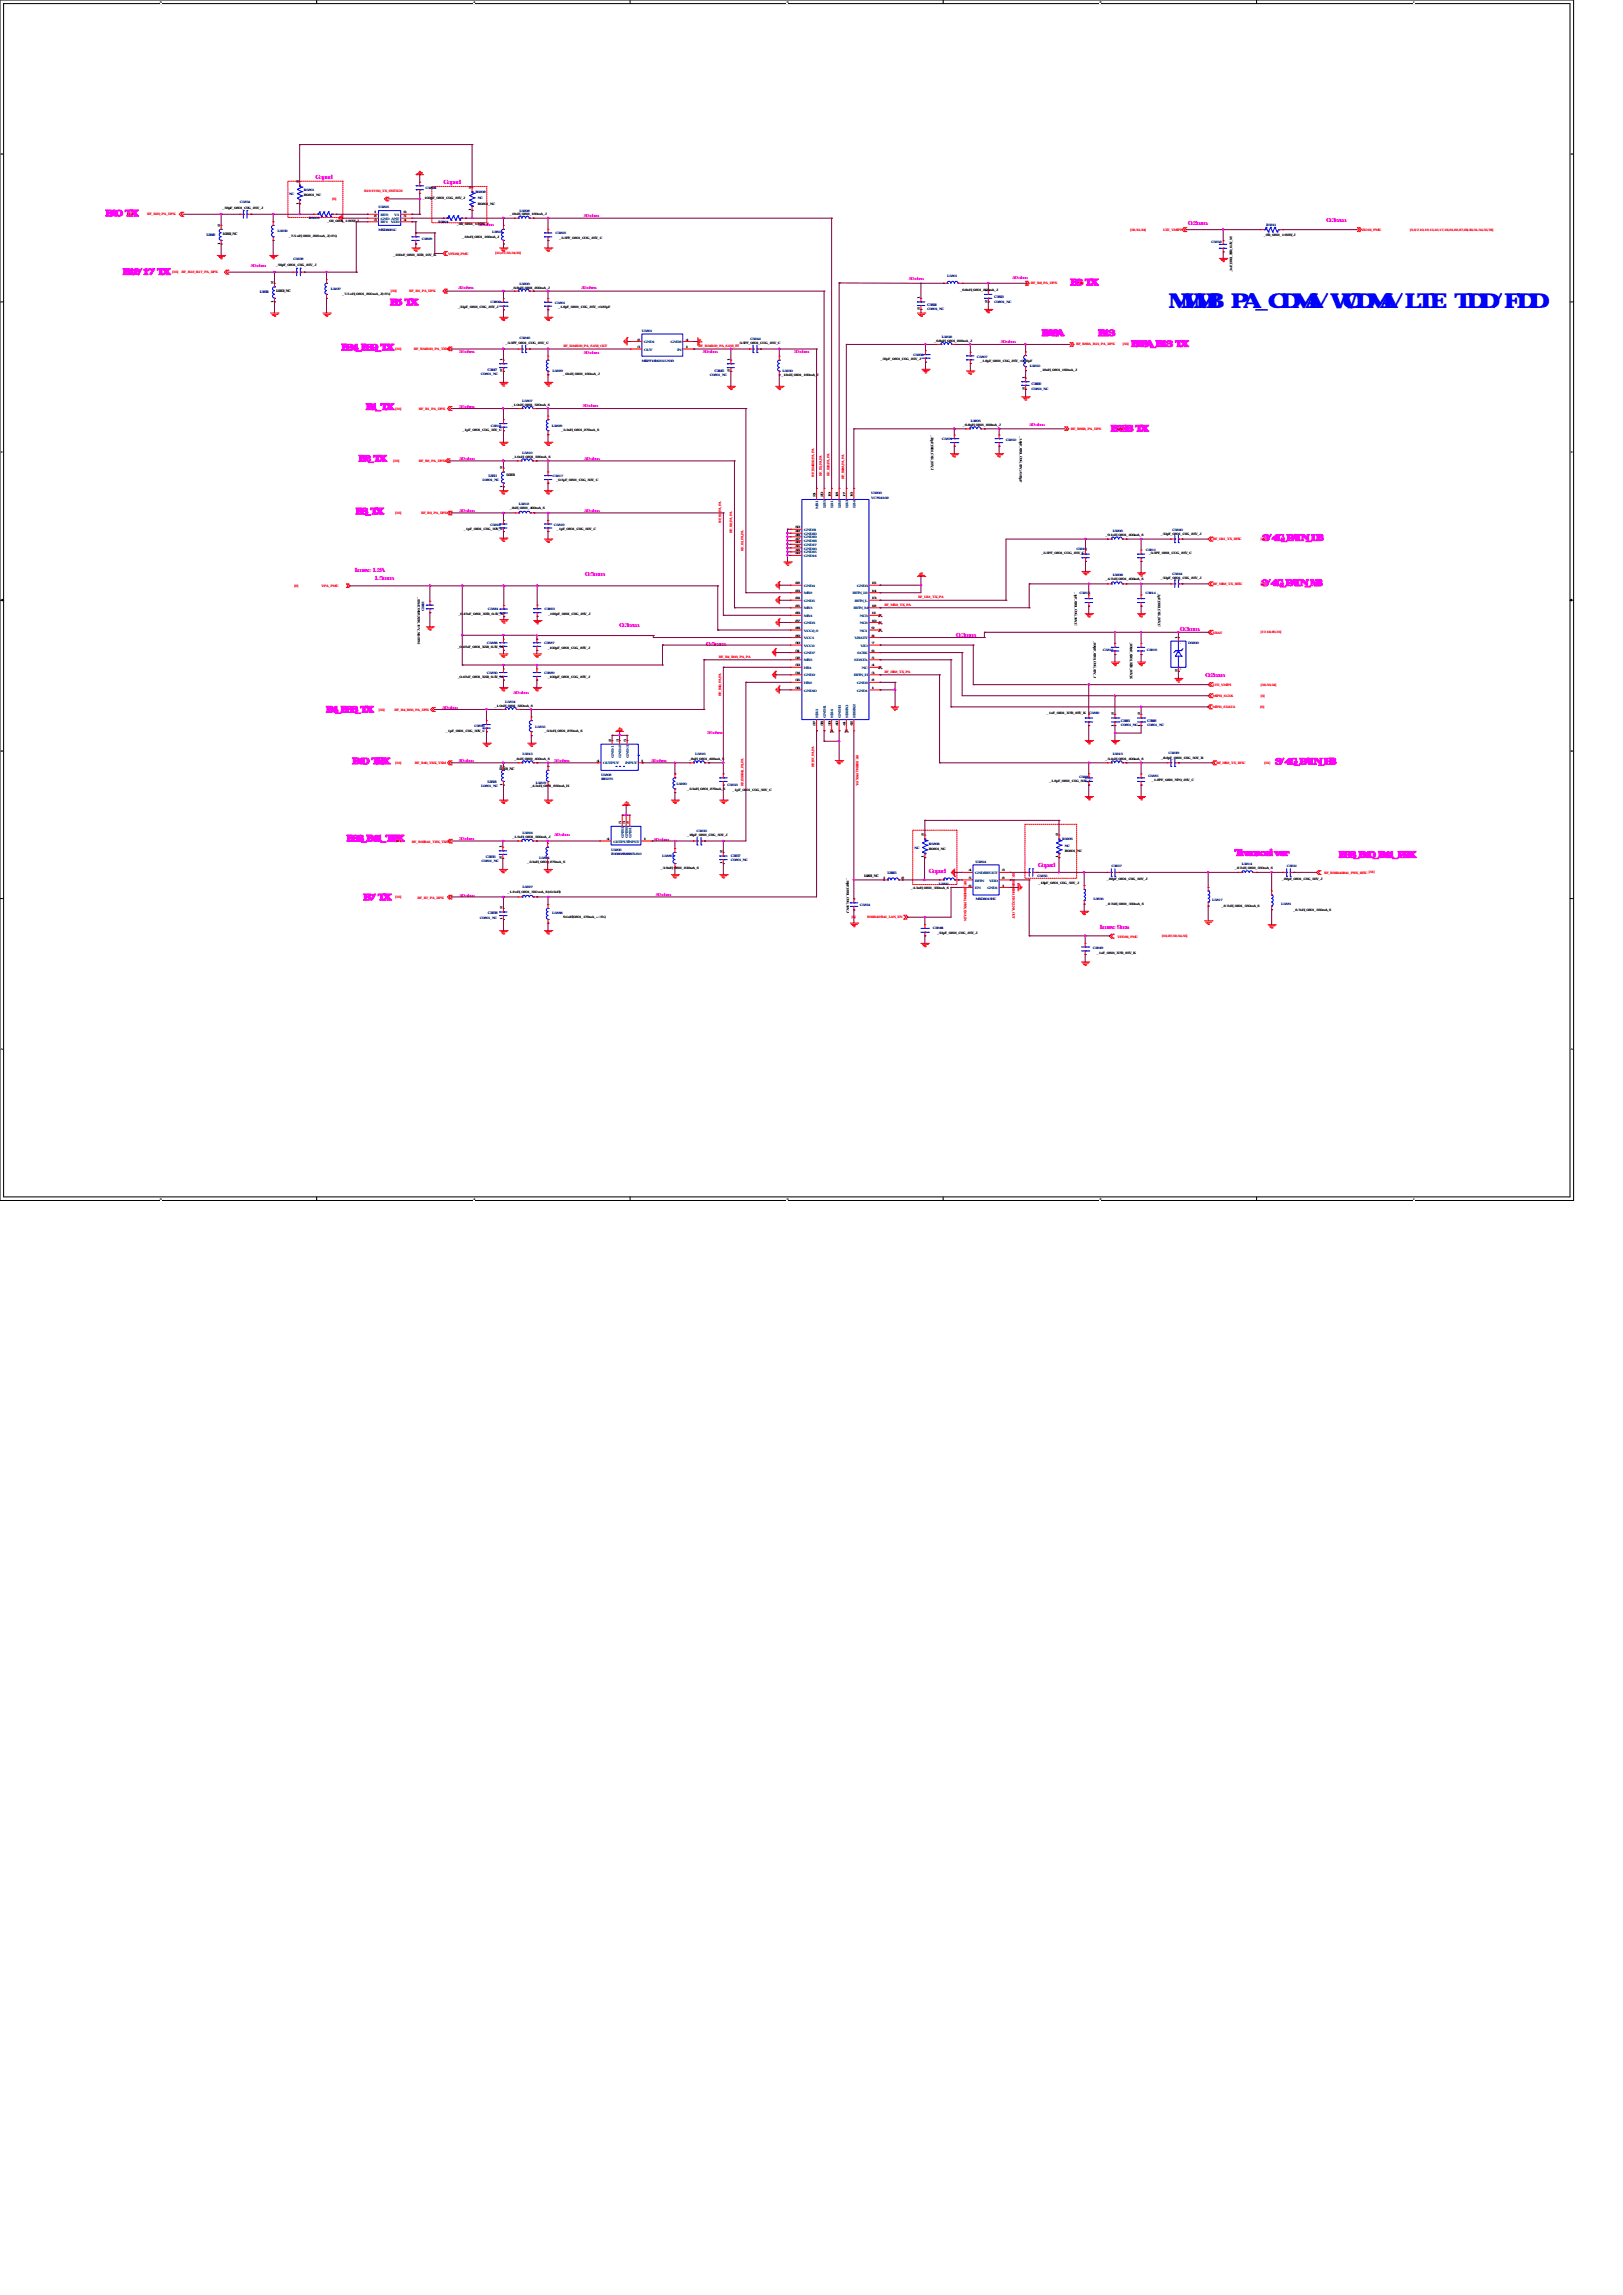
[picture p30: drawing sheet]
<svg xmlns="http://www.w3.org/2000/svg" width="210mm" height="297mm" viewBox="0 0 210 297" stroke-linecap="round" stroke-linejoin="round" font-family="sans-serif">
<defs><g id="words">
<g font-size="2.7" fill="#00f">
<text x="151.2" y="39.9">MM</text>
<text x="152.8" y="39.9">MB PA_CDM</text>
<text x="168.9" y="39.9">A/W</text>
<text x="173.7" y="39.9">CDM</text>
<text x="178.6" y="39.9">A/LTE TDD/FDD</text>
</g>
<g font-size="1.1" fill="#f0f">
<text x="13.6" y="28">B20 TX</text>
<text x="15.9" y="35.6">B12/17 TX</text>
<text x="50.5" y="39.5">B5 TX</text>
<text x="138.5" y="36.9">B8 TX</text>
<text x="44.2" y="45.3">B34_B39_TX</text>
<text x="131.2" y="43.5">国际版B28A，拉美版B13</text>
<text x="146.3" y="44.9">B28A_B13 TX</text>
<text x="47.3" y="53">B1_TX</text>
<text x="46.4" y="59.7">B2_TX</text>
<text x="143.7" y="55.8">B28B TX</text>
<text x="46" y="66.5">B3_TX</text>
<text x="163.3" y="70">3/4G_PAIN_LB</text>
<text x="163.2" y="75.8">3/4G_PAIN_M</text>
<text x="170.1" y="75.8">B</text>
<text x="42.2" y="92.2">B4_B66_TX</text>
<text x="45.6" y="98.9">B40 TRX</text>
<text x="164.9" y="98.9">3/4G_PAIN_H</text>
<text x="171.9" y="98.9">B</text>
<text x="44.8" y="108.9">B38_B41_TRX</text>
<text x="157.4" y="110.7">靠近Transceiver</text>
<text x="173.2" y="111">B38_B40_B41_PRX</text>
<text x="47" y="116.5">B7 TX</text>
</g>
<g font-size=".8" fill="#f0f">
<text x="40.8" y="23.2">Copad</text>
<text x="57.4" y="23.8">Copad</text>
<text x="152.2" y="29.1">线宽0.2mm</text>
<text x="168.6" y="28.7">总线线宽0.3mm</text>
<text x="45.3" y="75.1">总线线宽1.5mm</text>
<text x="45.9" y="74">Imax=1.2A</text>
<text x="74.2" y="74.6">线宽0.5mm</text>
<text x="78.6" y="81.2">线宽0.3mm</text>
<text x="89.8" y="83.7">线宽0.5mm</text>
<text x="122.2" y="82.5">线宽0.3mm</text>
<text x="151.1" y="81.7">线宽0.3mm</text>
<text x="154.4" y="87.6">线宽0.2mm</text>
<text x="120.1" y="113">Copad</text>
<text x="134.3" y="112.2">Copad</text>
<text x="142.3" y="120.2">Imax=9ma</text>
</g>
<g font-size=".6" fill="#f0f">
<text x="61.9" y="29.2">50 ohm</text>
<text x="75.5" y="28">50 ohm</text>
<text x="32.4" y="34.5">50 ohm</text>
<text x="59.3" y="37.5">50 ohm</text>
<text x="75.2" y="37.5">50 ohm</text>
<text x="117.6" y="36.2">50 ohm</text>
<text x="131" y="36.1">50 ohm</text>
<text x="59.4" y="45.7">50 ohm</text>
<text x="75.5" y="45.8">50 ohm</text>
<text x="90.9" y="45.7">50 ohm</text>
<text x="102.7" y="45.7">50 ohm</text>
<text x="129.5" y="44.5">50 ohm</text>
<text x="59.4" y="52.7">50 ohm</text>
<text x="75.4" y="52.7">50 ohm</text>
<text x="59.4" y="59.5">50 ohm</text>
<text x="75.6" y="59.5">50 ohm</text>
<text x="133.2" y="55.2">50 ohm</text>
<text x="59.4" y="66.3">50 ohm</text>
<text x="75.6" y="66.2">50 ohm</text>
<text x="66.4" y="89.9">50 ohm</text>
<text x="57.2" y="91.7">50 ohm</text>
<text x="91.5" y="95">50 ohm</text>
<text x="59.3" y="98.6">50 ohm</text>
<text x="71.7" y="98.6">50 ohm</text>
<text x="84.2" y="98.6">50 ohm</text>
<text x="59.4" y="108.7">50 ohm</text>
<text x="71.7" y="108.2">50 ohm</text>
<text x="84.6" y="108.8">50 ohm</text>
<text x="59.4" y="116.1">50 ohm</text>
<text x="84.8" y="115.9">50 ohm</text>
</g>
<g font-size=".5" fill="#000080">
<text x="26.7" y="30.5">L3240</text>
<text x="33.6" y="37.9">L3238</text>
<text x="120" y="39.5">C3202</text>
<text x="128.7" y="38.6">C3203</text>
<text x="63.1" y="48">C3247</text>
<text x="92.5" y="48.2">C3245</text>
<text x="133.5" y="49.9">C3260</text>
<text x="63.2" y="61.7">L3211</text>
<text x="145" y="93.4">C3221</text>
<text x="148.4" y="93.4">C3222</text>
<text x="63.1" y="101.4">L3218</text>
<text x="62.9" y="111">C3236</text>
<text x="94.6" y="110.9">C3237</text>
<text x="114.9" y="113.1">L3223</text>
<text x="63.1" y="118.3">C3238</text>
</g>
<g font-size=".5">
<text x="28.8" y="30.4">L0201_NC</text>
<text x="35.7" y="37.8">L0201_NC</text>
<text x="65.5" y="61.6">L0201</text>
<text x="64.6" y="99.7">L0201_NC</text>
<text x="111.8" y="113.5">L0201_NC</text>
</g>
<g font-size=".4">
<text x="38.7" y="23.6" transform="rotate(-90 38.7 23.6)">2</text>
<text x="27.9" y="27">电容_56pF_0201_C0G_25V_J</text>
<text x="28.5" y="29.3" transform="rotate(-90 28.5 29.3)">2</text>
<text x="38.7" y="26.5" transform="rotate(-90 38.7 26.5)">1</text>
<text x="39.3" y="25.4">R0201_NC</text>
<text x="41.5" y="28.7">电阻_0R_0201_1/20W_J</text>
<text x="48.4" y="27.6">1</text>
<text x="48.4" y="28.1">2</text>
<text x="48.4" y="28.6">3</text>
<text x="52.2" y="28.6">4</text>
<text x="52.2" y="28.1">5</text>
<text x="52.2" y="27.6">6</text>
<text x="53.8" y="25.7">电容_100pF_0201_C0G_25V_J</text>
<text x="58.3" y="29.2">电阻_0R_0201_1/20W_J</text>
<text x="61" y="27.3" transform="rotate(-90 61 27.3)">1</text>
<text x="61" y="24.5" transform="rotate(-90 61 24.5)">2</text>
<text x="61.9" y="26.5">R0201_NC</text>
<text x="64.3" y="27.8">叠层电感_12nH_0201_160mA_J</text>
<text x="28.5" y="31.7" transform="rotate(-90 28.5 31.7)">1</text>
<text x="34.8" y="34.5">电容_56pF_0201_C0G_25V_J</text>
<text x="35.7" y="30.7">叠层电感_7.5 nH_0201_200 mA_J(±5%)</text>
<text x="50" y="33.2">电容_100nF_0201_X5R_10V_K</text>
<text x="58.1" y="30.9">叠层电感_12nH_0201_160mA_J</text>
<text x="71.5" y="30.9">电容_3.3PF_0201_COG_25V_C</text>
<text x="159.4" y="35.2" transform="rotate(-90 159.4 35.2)">_1uF_0201_X5R_6.3V_M</text>
<text x="162.7" y="30.5">电阻_0R_0201_1/20W_J</text>
<text x="35.4" y="39.2" transform="rotate(-90 35.4 39.2)">1</text>
<text x="35.4" y="36.8" transform="rotate(-90 35.4 36.8)">2</text>
<text x="42.6" y="38.2">叠层电感_7.5 nH_0201_200 mA_J(±5%)</text>
<text x="58.4" y="39.9">电容_33pF_0201_C0G_25V_J</text>
<text x="64.5" y="37.3">叠层电感_6.8nH_0201_200mA_J</text>
<text x="71.4" y="39.9">电容_1.8pF_0201_C0G_25V_±0.25pF</text>
<text x="119" y="40.1" transform="rotate(-90 119 40.1)">2</text>
<text x="119" y="38.7" transform="rotate(-90 119 38.7)">1</text>
<text x="122.6" y="37.6">叠层电感_6.8nH_0201_200mA_J</text>
<text x="127.8" y="39.2" transform="rotate(-90 127.8 39.2)">2</text>
<text x="127.8" y="37.8" transform="rotate(-90 127.8 37.8)">1</text>
<text x="64.6" y="44.5">电容_3.3PF_0201_COG_25V_C</text>
<text x="65" y="46.7" transform="rotate(-90 65 46.7)">1</text>
<text x="82.5" y="44.1">2</text>
<text x="82.5" y="45">3</text>
<text x="88.7" y="45">1</text>
<text x="88.7" y="44.1">4</text>
<text x="94.4" y="46.7" transform="rotate(-90 94.4 46.7)">1</text>
<text x="94.6" y="44.5">电容_3.3PF_0201_COG_25V_C</text>
<text x="113.1" y="46.7">电容_33pF_0201_C0G_25V_J</text>
<text x="119.2" y="44.2">叠层电感_6.8nH_0201_200mA_J</text>
<text x="126" y="46.8">电容_1.8pF_0201_C0G_25V_±0.25pF</text>
<text x="64.5" y="52.5">叠层电感_1.0nH_0201_520mA_S</text>
<text x="65" y="48.2" transform="rotate(-90 65 48.2)">2</text>
<text x="71.1" y="48.6">叠层电感_12nH_0201_160mA_J</text>
<text x="94.4" y="48.2" transform="rotate(-90 94.4 48.2)">2</text>
<text x="99.4" y="48.6">叠层电感_12nH_0201_160mA_J</text>
<text x="132.6" y="50.5" transform="rotate(-90 132.6 50.5)">2</text>
<text x="132.6" y="49.1" transform="rotate(-90 132.6 49.1)">1</text>
<text x="132.9" y="48">叠层电感_12nH_0201_160mA_J</text>
<text x="59" y="55.8">电容_1pF_0201_C0G_50V_C</text>
<text x="64.6" y="59.2">叠层电感_1.0nH_0201_520mA_S</text>
<text x="70.9" y="55.8">叠层电感_3.3nH_0201_270mA_S</text>
<text x="120.5" y="56.3" transform="rotate(90 120.5 56.3)">_33pF_0201_C0G_25V_J</text>
<text x="122.9" y="55.1">叠层电感_6.8nH_0201_200mA_J</text>
<text x="132" y="56.5" transform="rotate(90 132 56.5)">_1.8pF_0201_C0G_25V_±0.25pF</text>
<text x="64.3" y="65.8">叠层电感_2nH_0201_400mA_S</text>
<text x="65" y="63.1" transform="rotate(-90 65 63.1)">1</text>
<text x="65" y="60.7" transform="rotate(-90 65 60.7)">2</text>
<text x="71.1" y="62.2">电容_0.5pF_0201_C0G_50V_C</text>
<text x="105.5" y="64.3" transform="rotate(-90 105.5 64.3)">21</text>
<text x="106.5" y="64.3" transform="rotate(-90 106.5 64.3)">20</text>
<text x="107.5" y="64.3" transform="rotate(-90 107.5 64.3)">19</text>
<text x="108.5" y="64.3" transform="rotate(-90 108.5 64.3)">18</text>
<text x="109.4" y="64.3" transform="rotate(-90 109.4 64.3)">17</text>
<text x="110.4" y="64.3" transform="rotate(-90 110.4 64.3)">16</text>
<text x="59.2" y="68.6">电容_1pF_0201_C0G_50V_C</text>
<text x="71.2" y="68.5">电容_1pF_0201_C0G_50V_C</text>
<text x="102.9" y="71.8">43</text>
<text x="102.9" y="71.3">44</text>
<text x="102.9" y="70.8">45</text>
<text x="102.9" y="70.3">46</text>
<text x="102.9" y="69.9">47</text>
<text x="102.9" y="69.3">48</text>
<text x="102.9" y="68.9">49</text>
<text x="102.9" y="68.4">50</text>
<text x="133.9" y="71.7">电容_3.3PF_0201_COG_25V_C</text>
<text x="141.4" y="69.3">叠层电感_9.1nH_0201_400mA_S</text>
<text x="147.8" y="71.7">电容_3.3PF_0201_COG_25V_C</text>
<text x="149.4" y="69.2">电容_33pF_0201_C0G_25V_J</text>
<text x="54.1" y="77.3" transform="rotate(90 54.1 77.3)">_2.2uF_0402_X5R_10 V_M(±20%)</text>
<text x="102.9" y="75.6">22</text>
<text x="102.9" y="76.6">23</text>
<text x="102.9" y="77.6">24</text>
<text x="112.8" y="77.6">13</text>
<text x="112.8" y="76.6">14</text>
<text x="112.8" y="75.6">15</text>
<text x="139.1" y="76.6" transform="rotate(90 139.1 76.6)">_1pF_0201_C0G_50V_C</text>
<text x="141.4" y="75.1">叠层电感_4.7nH_0201_400mA_S</text>
<text x="149.4" y="75">电容_33pF_0201_C0G_25V_J</text>
<text x="149.9" y="76.7" transform="rotate(90 149.9 76.7)">_1pF_0201_C0G_50V_C</text>
<text x="58.4" y="83.9">电容_0.47uF_0201_X5R_6.3V_M</text>
<text x="58.5" y="79.5">电容_0.47uF_0201_X5R_6.3V_M</text>
<text x="70" y="83.9">电容_100pF_0201_C0G_25V_J</text>
<text x="70.1" y="79.5">电容_100pF_0201_C0G_25V_J</text>
<text x="102.9" y="78.5">25</text>
<text x="102.9" y="79.5">26</text>
<text x="102.9" y="80.4">27</text>
<text x="102.9" y="81.4">28</text>
<text x="102.9" y="82.4">29</text>
<text x="102.9" y="83.4">30</text>
<text x="112.8" y="83.4">7</text>
<text x="112.8" y="82.4">8</text>
<text x="112.8" y="81.4">9</text>
<text x="112.8" y="80.4">10</text>
<text x="112.8" y="79.5">11</text>
<text x="112.8" y="78.5">12</text>
<text x="141.5" y="82.9" transform="rotate(90 141.5 82.9)">_100pF_0201_C0G_25V_J</text>
<text x="146.2" y="83.1" transform="rotate(90 146.2 83.1)">_100nF_0201_X5R_10V_K</text>
<text x="152.4" y="82.6" transform="rotate(-90 152.4 82.6)">1</text>
<text x="58.4" y="87.8">电容_0.47uF_0201_X5R_6.3V_M</text>
<text x="70" y="87.8">电容_100pF_0201_C0G_25V_J</text>
<text x="102.9" y="84.3">31</text>
<text x="102.9" y="85.3">32</text>
<text x="102.9" y="86.2">33</text>
<text x="102.9" y="87.2">34</text>
<text x="102.9" y="88.2">35</text>
<text x="102.9" y="89.2">36</text>
<text x="112.8" y="89.2">1</text>
<text x="112.8" y="88.2">2</text>
<text x="112.8" y="87.2">3</text>
<text x="112.8" y="86.2">4</text>
<text x="112.8" y="85.3">5</text>
<text x="112.8" y="84.3">6</text>
<text x="152.4" y="87" transform="rotate(-90 152.4 87)">2</text>
<text x="56.9" y="94.7">电容_1pF_0201_C0G_50V_C</text>
<text x="62.3" y="91.5">叠层电感_1.0nH_0201_520mA_S</text>
<text x="68.7" y="94.7">叠层电感_3.3nH_0201_270mA_S</text>
<text x="79.1" y="96" transform="rotate(-90 79.1 96)">2</text>
<text x="80.1" y="96" transform="rotate(-90 80.1 96)">3</text>
<text x="81" y="96" transform="rotate(-90 81 96)">5</text>
<text x="105.5" y="94" transform="rotate(-90 105.5 94)">37</text>
<text x="106.5" y="94" transform="rotate(-90 106.5 94)">38</text>
<text x="107.5" y="94" transform="rotate(-90 107.5 94)">39</text>
<text x="108.5" y="94" transform="rotate(-90 108.5 94)">40</text>
<text x="109.4" y="94" transform="rotate(-90 109.4 94)">41</text>
<text x="110.4" y="94" transform="rotate(-90 110.4 94)">42</text>
<text x="134.6" y="92.4">电容_1nF_0201_X7R_25V_K</text>
<text x="144.2" y="94" transform="rotate(-90 144.2 94)">1</text>
<text x="144.2" y="92.6" transform="rotate(-90 144.2 92.6)">2</text>
<text x="147.5" y="94" transform="rotate(-90 147.5 94)">1</text>
<text x="147.5" y="92.6" transform="rotate(-90 147.5 92.6)">2</text>
<text x="64.9" y="98.3">叠层电感_2nH_0201_400mA_S</text>
<text x="65" y="101.7" transform="rotate(-90 65 101.7)">1</text>
<text x="65" y="99.4" transform="rotate(-90 65 99.4)">2</text>
<text x="66.9" y="101.9">叠层电感_4.3nH_0201_250mA_H</text>
<text x="77.2" y="98.6">4</text>
<text x="82.9" y="98.6">1</text>
<text x="87.5" y="98.3">叠层电感_2nH_0201_400mA_S</text>
<text x="134.9" y="101.2">电容_1.2pF_0201_C0G_50V_C</text>
<text x="141.4" y="98.3">叠层电感_3.4nH_0201_400mA_S</text>
<text x="148.2" y="101.1">电容_1.2PF_0201_NP0_25V_C</text>
<text x="149.4" y="98.2">电容_8.2pF_0201_C0G_50V_B</text>
<text x="80.4" y="106.6" transform="rotate(-90 80.4 106.6)">5</text>
<text x="80.9" y="106.6" transform="rotate(-90 80.9 106.6)">3</text>
<text x="81.4" y="106.6" transform="rotate(-90 81.4 106.6)">2</text>
<text x="87.2" y="102.2">叠层电感_3.3nH_0201_270mA_S</text>
<text x="93.9" y="102.3">电容_1pF_0201_C0G_50V_C</text>
<text x="64.6" y="108.4">叠层电感_1.5nH_0201_500mA_J</text>
<text x="64.9" y="111.2" transform="rotate(-90 64.9 111.2)">2</text>
<text x="64.9" y="109.8" transform="rotate(-90 64.9 109.8)">1</text>
<text x="66.5" y="111.6">叠层电感_3.3nH_0201_270mA_S</text>
<text x="78.5" y="108.7">4</text>
<text x="83.3" y="108.7">1</text>
<text x="83.8" y="112.5">叠层电感_3.9nH_0201_230mA_S</text>
<text x="88.1" y="108.2">电容_18pF_0201_C0G_50V_J</text>
<text x="93.5" y="111.8" transform="rotate(-90 93.5 111.8)">1</text>
<text x="93.5" y="110.4" transform="rotate(-90 93.5 110.4)">2</text>
<text x="109.6" y="113.7" transform="rotate(90 109.6 113.7)">_18pF_0201_C0G_50V_J</text>
<text x="114.3" y="113.8">1</text>
<text x="116.6" y="113.8">2</text>
<text x="119.6" y="111.1" transform="rotate(-90 119.6 111.1)">1</text>
<text x="119.6" y="108.2" transform="rotate(-90 119.6 108.2)">2</text>
<text x="120.2" y="110">R0201_NC</text>
<text x="125.3" y="112.8">4</text>
<text x="125.3" y="113.8">5</text>
<text x="129.6" y="113.8">2</text>
<text x="129.6" y="112.8">3</text>
<text x="136.9" y="111.1" transform="rotate(-90 136.9 111.1)">1</text>
<text x="136.9" y="108.2" transform="rotate(-90 136.9 108.2)">2</text>
<text x="137.8" y="110.3">R0201_NC</text>
<text x="142.4" y="113.8">电容_22pF_0201_C0G_50V_J</text>
<text x="158.1" y="112.4">叠层电感_2.7nH_0201_350mA_S</text>
<text x="165" y="113.8">电容_22pF_0201_C0G_50V_J</text>
<text x="64" y="115.6">叠层电感_1.2 nH_0201_550 mA_S(±0.3nH)</text>
<text x="65" y="119.1" transform="rotate(-90 65 119.1)">1</text>
<text x="65" y="117.7" transform="rotate(-90 65 117.7)">2</text>
<text x="71.2" y="118.8">叠层电感9.1nH(0201_170mA_+/-5%)</text>
<text x="116.2" y="115.1">叠层电感_4.3nH_0201_350mA_S</text>
<text x="125.3" y="114.7">6</text>
<text x="129.6" y="114.7">1</text>
<text x="133.5" y="114.3">电容_18pF_0201_C0G_50V_J</text>
<text x="141.4" y="117.1">叠层电感_2.7nH_0201_350mA_S</text>
<text x="156.4" y="117.3">叠层电感_2.7nH_0201_350mA_S</text>
<text x="165.7" y="117.9">叠层电感_2.7nH_0201_350mA_S</text>
<text x="120.4" y="120.9">电容_33pF_0201_C0G_25V_J</text>
<text x="141.1" y="123.5">电容_1nF_0201_X7R_25V_K</text>
</g>
<g font-size=".4" fill="#f00">
<text x="16.4" y="27.9">[33]</text>
<text x="19.1" y="27.9">RF_B20_PA_DPX</text>
<text x="43" y="25.9">[6]</text>
<text x="47.1" y="24.8">B12/17/20_TX_SWTICH</text>
<text x="146.2" y="29.8">[32,33,34]</text>
<text x="150.5" y="29.8">LTE_VMIPI</text>
<text x="176.2" y="29.8">VIO18_PMU</text>
<text x="182.4" y="29.8">[5,6,7,10,12,15,16,17,18,21,22,27,28,30,31,34,35,78]</text>
<text x="22.3" y="35.3">[33]</text>
<text x="23.5" y="35.4">RF_B12_B17_PA_DPX</text>
<text x="58" y="33.1">VFE28_PMU</text>
<text x="64.1" y="32.9">[10,27,32,34,35]</text>
<text x="50.5" y="37.8">[33]</text>
<text x="53" y="37.8">RF_B5_PA_DPX</text>
<text x="133.4" y="36.8">RF_B8_PA_DPX</text>
<text x="139.5" y="36.8">[33]</text>
<text x="51.1" y="45.3">[33]</text>
<text x="53.6" y="45.3">RF_B34B39_PA_TXM</text>
<text x="72.9" y="44.9">RF_B34B39_PA_SAW_OUT</text>
<text x="90.4" y="44.9">RF_B34B39_PA_SAW_IN</text>
<text x="139.2" y="44.7">RF_B28A_B13_PA_DPX</text>
<text x="145.3" y="44.7">[33]</text>
<text x="51.1" y="53">[33]</text>
<text x="54.2" y="53.1">RF_B1_PA_DPX</text>
<text x="50.9" y="59.8">[33]</text>
<text x="54.2" y="59.8">RF_B2_PA_DPX</text>
<text x="138.6" y="55.6">RF_B28B_PA_DPX</text>
<text x="144.6" y="55.6">[33]</text>
<text x="105.4" y="61.7" transform="rotate(-90 105.4 61.7)">RF_B34B39_PA_PA</text>
<text x="106.3" y="61.6" transform="rotate(-90 106.3 61.6)">RF_B5_PA_PA</text>
<text x="107.3" y="61.6" transform="rotate(-90 107.3 61.6)">RF_B20_PA_PA</text>
<text x="109.2" y="62" transform="rotate(-90 109.2 62)">RF_B28A_PA_PA</text>
<text x="51.1" y="66.5">[33]</text>
<text x="54.5" y="66.5">RF_B3_PA_DPX</text>
<text x="93.3" y="67.7" transform="rotate(-90 93.3 67.7)">RF_B3_PA_PA</text>
<text x="94.7" y="69" transform="rotate(-90 94.7 69)">RF_B2_PA_PA</text>
<text x="96.2" y="71.3" transform="rotate(-90 96.2 71.3)">RF_B1_PA_PA</text>
<text x="156.9" y="69.9">RF_LB1_TX_RFIC</text>
<text x="163.1" y="69.9">[31]</text>
<text x="38.1" y="75.9">[9]</text>
<text x="41.6" y="76">VPA_PMU</text>
<text x="118.8" y="77.4">RF_LB1_TX_PA</text>
<text x="156.9" y="75.7">RF_MB2_TX_RFIC</text>
<text x="163.1" y="75.7">[31]</text>
<text x="114.4" y="78.4">RF_MB2_TX_PA</text>
<text x="156.9" y="82">VBAT</text>
<text x="163.1" y="82">[17,18,29,33]</text>
<text x="93" y="85.1">RF_B4_B66_PA_PA</text>
<text x="114.4" y="87">RF_HB2_TX_PA</text>
<text x="156.9" y="88.8">LTE_VMIPI</text>
<text x="163.1" y="88.7">[32,33,34]</text>
<text x="49" y="92">[33]</text>
<text x="51.1" y="92">RF_B4_B66_PA_DPX</text>
<text x="93.3" y="90.1" transform="rotate(-90 93.3 90.1)">RF_B40_PA_PA</text>
<text x="156.9" y="91.7">MIPI1_SDATA</text>
<text x="156.9" y="90.2">MIPI1_SCLK</text>
<text x="163.1" y="91.6">[6]</text>
<text x="163.1" y="90.2">[6]</text>
<text x="51.1" y="98.9">[33]</text>
<text x="53.7" y="98.9">RF_B40_TRX_TXM</text>
<text x="96.2" y="101.8" transform="rotate(-90 96.2 101.8)">RF_B38B41_PA_PA</text>
<text x="105.4" y="99.3" transform="rotate(-90 105.4 99.3)">RF_B7_PA_PA</text>
<text x="110.8" y="97.7" transform="rotate(90 110.8 97.7)">RF_B38B41_PRX_PA</text>
<text x="157.4" y="98.9">RF_HB2_TX_RFIC</text>
<text x="163.6" y="98.9">[31]</text>
<text x="51.2" y="109">[33]</text>
<text x="53.3" y="109.1">RF_B38B41_TRX_TXM</text>
<text x="124.8" y="114" transform="rotate(90 124.8 114)">RF_B3840B41_PRX_LNA_IN</text>
<text x="131" y="113" transform="rotate(90 131 113)">RF_B38B40B41_PRX_LNA_OUT</text>
<text x="171.3" y="113.1">RF_B38B40B41_PRX_RFIC [31]</text>
<text x="51.1" y="116.3">[33]</text>
<text x="54" y="116.3">RF_B7_PA_DPX</text>
<text x="110.2" y="118.8">[6]</text>
<text x="112.2" y="118.8">B38B40/B41_LAN_EN</text>
<text x="144.6" y="121.3">VFE28_PMU</text>
<text x="150.3" y="121.3">[10,27,32,34,35]</text>
</g>
<g font-size=".4" fill="#000080">
<text x="31" y="26.2">C3234</text>
<text x="35.9" y="30">L3239</text>
<text x="37.4" y="25.3">NC</text>
<text x="39.3" y="24.8">R3201</text>
<text x="40" y="28.4">R3203</text>
<text x="49" y="27">U3205</text>
<text x="49" y="29.9">MXD8625C</text>
<text x="55.1" y="24.5">C3208</text>
<text x="56.7" y="28.8">R3204</text>
<text x="61.5" y="25">R3202</text>
<text x="61.9" y="25.8">NC</text>
<text x="67.2" y="27.4">L3202</text>
<text x="163.8" y="29.2">R3211</text>
<text x="37.9" y="33.7">C3232</text>
<text x="54.6" y="31.1">C3209</text>
<text x="63.7" y="30.2">L3203</text>
<text x="71.9" y="30.2">C3205</text>
<text x="122.6" y="35.9">L3201</text>
<text x="156.7" y="31.5">C3252</text>
<text x="42.8" y="37.5">L3237</text>
<text x="63.5" y="39.2">C3200</text>
<text x="67.2" y="36.8">L3200</text>
<text x="71.8" y="39.4">C3201</text>
<text x="120" y="40.1">C0201_NC</text>
<text x="128.7" y="39.2">C0201_NC</text>
<text x="67.2" y="43.9">C3246</text>
<text x="83.1" y="42.9">U3201</text>
<text x="83.1" y="46.8">MBPF18M1915-N39</text>
<text x="97.1" y="44">C3244</text>
<text x="118.2" y="46">C3206</text>
<text x="121.9" y="43.7">L3232</text>
<text x="126.4" y="46.3">C3207</text>
<text x="133.3" y="47.5">L3250</text>
<text x="62.2" y="48.5">C0201_NC</text>
<text x="67.6" y="52">L3207</text>
<text x="71.5" y="48.1">L3229</text>
<text x="91.9" y="48.6">C0201_NC</text>
<text x="101.3" y="48.1">L3230</text>
<text x="133.5" y="50.5">C0201_NC</text>
<text x="63.5" y="55.2">C3212</text>
<text x="67.6" y="58.8">L3210</text>
<text x="71.4" y="55.3">L3209</text>
<text x="121.9" y="56.9">C3251</text>
<text x="125.6" y="54.7">L3205</text>
<text x="130.1" y="57">C3250</text>
<text x="62.4" y="62.2">L0201_NC</text>
<text x="67.1" y="65.3">L3212</text>
<text x="71.5" y="61.7">C3217</text>
<text x="112.7" y="63.9">U3200</text>
<text x="112.7" y="64.5">VC7643-62</text>
<text x="63.4" y="68">C3218</text>
<text x="71.7" y="68.1">C3219</text>
<text x="139.3" y="71.2">C3210</text>
<text x="144" y="68.8">L3206</text>
<text x="148.3" y="71.2">C3211</text>
<text x="151.7" y="68.7">C3240</text>
<text x="139.7" y="76.9">C3213</text>
<text x="144" y="74.6">L3208</text>
<text x="148.2" y="76.9">C3214</text>
<text x="151.7" y="74.4">C3241</text>
<text x="54.9" y="79.1" transform="rotate(-90 54.9 79.1)">C3242</text>
<text x="63" y="83.4">C3228</text>
<text x="63.1" y="79">C3224</text>
<text x="70.4" y="83.4">C3227</text>
<text x="70.4" y="79">C3223</text>
<text x="153.8" y="83.4">D3200</text>
<text x="63" y="87.2">C3230</text>
<text x="70.4" y="87.2">C3229</text>
<text x="142.7" y="84.2">C3215</text>
<text x="148.4" y="84.2">C3216</text>
<text x="61.3" y="94.1">C3256</text>
<text x="65.4" y="90.9">L3234</text>
<text x="69.3" y="94.2">L3235</text>
<text x="140.9" y="92.4">C3220</text>
<text x="145" y="94">C0201_NC</text>
<text x="148.4" y="94">C0201_NC</text>
<text x="62.3" y="101.9">L0201_NC</text>
<text x="67.6" y="97.7">L3215</text>
<text x="69.3" y="101.4">L3219</text>
<text x="77.8" y="100.4">U3202</text>
<text x="77.8" y="101">885075</text>
<text x="87.5" y="101.6">L3220</text>
<text x="90" y="97.8">L3216</text>
<text x="94.1" y="101.7">C3233</text>
<text x="139.7" y="100.6">C3226</text>
<text x="144" y="97.8">L3213</text>
<text x="148.6" y="100.5">C3225</text>
<text x="151.2" y="97.6">C3239</text>
<text x="67.6" y="107.9">L3224</text>
<text x="90.1" y="107.7">C3235</text>
<text x="62.3" y="111.6">C0201_NC</text>
<text x="69.8" y="111.1">L3225</text>
<text x="79.1" y="110.1">U3203</text>
<text x="79.1" y="110.6">B39262B8887L210</text>
<text x="85.7" y="110.9">L3226</text>
<text x="94.6" y="111.5">C0201_NC</text>
<text x="118.3" y="109.9">NC</text>
<text x="120.2" y="109.4">R3208</text>
<text x="126.2" y="111.7">U3204</text>
<text x="134.2" y="113.5">C3255</text>
<text x="137.5" y="108.8">R3205</text>
<text x="137.8" y="109.6">NC</text>
<text x="143.8" y="112.1">C3257</text>
<text x="160.7" y="111.9">L3214</text>
<text x="166.5" y="112.1">C3231</text>
<text x="62.1" y="118.9">C0201_NC</text>
<text x="67.6" y="114.9">L3227</text>
<text x="71.5" y="118.3">L3228</text>
<text x="111.3" y="117.3">C3254</text>
<text x="121.5" y="114.6">L3231</text>
<text x="126.3" y="116.4">MXD8015HC</text>
<text x="141.5" y="116.4">L3236</text>
<text x="156.9" y="116.6">L3217</text>
<text x="165.8" y="117.1">L3221</text>
<text x="120.7" y="120.3">C3248</text>
<text x="141.4" y="122.8">C3249</text>
</g>
<g font-size=".4" fill="#004080">
<text x="49.2" y="27.9">RF2</text>
<text x="49.2" y="28.4">GND</text>
<text x="49.2" y="28.9">RF1</text>
<text x="50.6" y="28.9">VDD</text>
<text x="50.6" y="28.4">ANT</text>
<text x="51" y="27.9">V1</text>
<text x="83.3" y="44.4">GND1</text>
<text x="83.3" y="45.4">OUT</text>
<text x="86.8" y="44.4">GND2</text>
<text x="87.6" y="45.4">IN</text>
<text x="105.9" y="65.9" transform="rotate(-90 105.9 65.9)">MB1</text>
<text x="106.9" y="65.7" transform="rotate(-90 106.9 65.7)">LB5</text>
<text x="107.8" y="65.7" transform="rotate(-90 107.8 65.7)">LB1</text>
<text x="108.8" y="65.7" transform="rotate(-90 108.8 65.7)">LB2</text>
<text x="109.7" y="65.7" transform="rotate(-90 109.7 65.7)">LB3</text>
<text x="110.7" y="65.7" transform="rotate(-90 110.7 65.7)">LB4</text>
<text x="104" y="71.6">GND15</text>
<text x="104" y="71.1">GND16</text>
<text x="104" y="70.7">GND17</text>
<text x="104" y="70.2">GND18</text>
<text x="104" y="69.7">GND19</text>
<text x="104" y="69.2">GND20</text>
<text x="104" y="68.7">GND21</text>
<text x="104" y="75.9">GND4</text>
<text x="104" y="76.9">MB2</text>
<text x="104" y="77.9">GND5</text>
<text x="104" y="72.1">GND14</text>
<text x="110.3" y="76.9">RFIN_L2</text>
<text x="110.6" y="77.9">RFIN_L</text>
<text x="110.9" y="75.9">GND3</text>
<text x="104" y="78.9">MB3</text>
<text x="104" y="79.8">MB4</text>
<text x="104" y="80.8">GND6</text>
<text x="104" y="81.7">VCC2_2</text>
<text x="104" y="82.7">VCC1</text>
<text x="104" y="83.7">VCC2</text>
<text x="110.4" y="78.9">RFIN_M</text>
<text x="110.6" y="82.7">VBATT</text>
<text x="111.3" y="81.7">NC1</text>
<text x="111.3" y="80.8">NC2</text>
<text x="111.3" y="79.8">NC3</text>
<text x="111.3" y="83.7">VIO</text>
<text x="152.9" y="83.3" transform="rotate(-90 152.9 83.3)">-</text>
<text x="104" y="84.7">GND7</text>
<text x="104" y="85.6">MB5</text>
<text x="104" y="86.6">HB1</text>
<text x="104" y="87.5">GND9</text>
<text x="104" y="88.5">HB2</text>
<text x="104" y="89.5">GND10</text>
<text x="110.5" y="87.5">RFIN_H</text>
<text x="110.5" y="85.6">SDATA</text>
<text x="110.9" y="89.5">GND1</text>
<text x="110.9" y="88.5">GND2</text>
<text x="110.9" y="84.7">SCLK</text>
<text x="111.5" y="86.6">NC</text>
<text x="152.9" y="86.7" transform="rotate(-90 152.9 86.7)">+</text>
<text x="105.9" y="92.9" transform="rotate(-90 105.9 92.9)">HB3</text>
<text x="106.9" y="92.9" transform="rotate(-90 106.9 92.9)">GND11</text>
<text x="107.8" y="92.9" transform="rotate(-90 107.8 92.9)">HB4</text>
<text x="108.8" y="92.9" transform="rotate(-90 108.8 92.9)">GND13</text>
<text x="109.7" y="92.9" transform="rotate(-90 109.7 92.9)">HBRX1</text>
<text x="110.7" y="92.9" transform="rotate(-90 110.7 92.9)">HBRX2</text>
<text x="78" y="98.9">OUTPUT</text>
<text x="79.4" y="98" transform="rotate(-90 79.4 98)">GND-1</text>
<text x="80.4" y="98" transform="rotate(-90 80.4 98)">GND-2</text>
<text x="80.9" y="98.9">INPUT</text>
<text x="81.4" y="98" transform="rotate(-90 81.4 98)">GND-3</text>
<text x="79.3" y="109.1">OUTPUTINPUT</text>
<text x="80.7" y="108.5" transform="rotate(-90 80.7 108.5)">GND3</text>
<text x="81.2" y="108.5" transform="rotate(-90 81.2 108.5)">GND2</text>
<text x="81.7" y="108.5" transform="rotate(-90 81.7 108.5)">GND1</text>
<text x="126.2" y="113.1">GND2RFOUT</text>
<text x="126.2" y="114.1">RFIN</text>
<text x="126.2" y="115.1">EN</text>
<text x="127.7" y="115.1">GND1</text>
<text x="128" y="114.1">VDD</text>
</g>
<g font-size=".3">
<text x="20.7" y=".4">5</text>
<text x="61.2" y=".4">4</text>
<text x="101.8" y=".4">3</text>
<text x="142.3" y=".4">2</text>
<text x="182.8" y=".4">1</text>
<text x=".1" y="20.1">D</text>
<text x="203.3" y="20.1">D</text>
<text x=".1" y="58.7">C</text>
<text x="203.3" y="58.7">C</text>
<text x=".1" y="97.3">B</text>
<text x="203.3" y="97.3">B</text>
<text x=".1" y="135.9">A</text>
<text x="203.3" y="135.9">A</text>
<text x="20.7" y="155.3">5</text>
<text x="61.2" y="155.3">4</text>
<text x="101.8" y="155.3">3</text>
<text x="142.3" y="155.3">2</text>
<text x="182.8" y="155.3">1</text>
</g>
</g></defs>
<path d="M0 0h203.6v155.4h-203.6zM.5 .5h202.7v154.4h-202.7z" fill="none" stroke="#000" stroke-width=".13"/>
<g fill="#fff">
<path d="M20.7 .1h.2v.4h-.2z"/>
<path d="M20.7 155h.2v.4h-.2z"/>
</g>
<path d="M41 0v.5M41 154.9v.5" fill="none" stroke="#000" stroke-width=".13"/>
<g fill="#fff">
<path d="M61.2 .1h.2v.4h-.2z"/>
<path d="M61.2 155h.2v.4h-.2z"/>
</g>
<path d="M81.5 0v.5M81.5 154.9v.5" fill="none" stroke="#000" stroke-width=".13"/>
<g fill="#fff">
<path d="M101.8 .1h.1v.4h-.1z"/>
<path d="M101.8 155h.1v.4h-.1z"/>
</g>
<path d="M122 0v.5M122 154.9v.5" fill="none" stroke="#000" stroke-width=".13"/>
<g fill="#fff">
<path d="M142.3 .1h.2v.4h-.2z"/>
<path d="M142.3 155h.2v.4h-.2z"/>
</g>
<path d="M162.6 0v.5M162.6 154.9v.5" fill="none" stroke="#000" stroke-width=".13"/>
<g fill="#fff">
<path d="M182.8 .1h.2v.4h-.2z"/>
<path d="M182.8 155h.2v.4h-.2z"/>
<path d="M.1 19.8h.2v.4h-.2z"/>
<path d="M203.3 19.8h.2v.4h-.2z"/>
<path d="M.1 58.4h.2v.4h-.2z"/>
<path d="M203.3 58.4h.2v.4h-.2z"/>
</g>
<path d="M0 39.1h.5M203.2 39.1h.4" fill="none" stroke="#000" stroke-width=".13"/>
<g fill="#fff">
<path d="M.1 97h.2v.4h-.2z"/>
<path d="M203.3 97h.2v.4h-.2z"/>
</g>
<path d="M0 77.7h.5M203.2 77.7h.4" fill="none" stroke="#000" stroke-width=".13"/>
<path d="M.3 77.6l.2 .1-.2 .1zM203.2 77.7l.2-.1v.2z" fill="#000" stroke="#000" stroke-width=".13"/>
<g fill="#fff">
<path d="M.1 135.6h.2v.4h-.2z"/>
<path d="M203.3 135.6h.2v.4h-.2z"/>
</g>
<path d="M0 116.3h.5M203.2 116.3h.4" fill="none" stroke="#000" stroke-width=".13"/>
<g fill="none" stroke="#f00" stroke-width=".13">
<path d="M23.5 27.5h.1M23.5 28h.1M23.5 27.5l-.3 .2 .3 .3M23.7 27.5h.1M23.7 28h.1M23.7 27.5l-.2 .2 .2 .3M28.1 33.1h1M28.3 33.2h.7M28.4 33.3h.1M28.4 33.3h.4M28.5 33.5h.2M28.6 31.6h.1"/>
<path d="M28.6 29.2h.1M28.6 29.2v.5M28.6 31.1v.5M28.7 33.5h.1M29 33.2h.1M29.1 33.1h.1M29.3 35h.1M29.3 35.5h.1M29.3 35l-.3 .2 .3 .3M29.5 35h.1M29.5 35.5h.1M29.5 35l-.2 .2 .2 .3"/>
<path d="M31 27.7h.1M31 27.7h.5M32 27.7h.5M32.5 27.7h.1M34.9 33.1h1M35 33.2h.7M35.2 33.3h.1M35.2 33.3h.4M35.3 33.5h.1M35.3 31.1h.1M35.3 28.7h.1M35.3 28.7v.5"/>
<path d="M35.3 30.6v.5M35.4 33.5h.1M35.5 39.1h.1M35.5 36.7h.1M35.5 36.7v.4M35.5 38.6v.5M35.7 33.2h.1M35.9 33.1h.1M37.3 23.5h7.1v4.7h-7.1zM37.9 35.2h.1M37.9 35.2h.5M38.8 26.4h.1"/>
<path d="M38.8 23.5h.1M38.8 23.5v.5M38.8 25.9v.5M38.9 35.2h.5M39.4 35.2h.1M40.6 27.7h.1M40.6 27.7h.5M42.2 38.6h.1M42.2 36.2h.1M42.2 36.2v.5M42.2 38.1v.5M43 27.7h.5"/>
<path d="M43.5 27.7h.1M43.9 28.3h.1M43.9 28.2v.1M44 28h.1M44 28v.4M44.2 28.5h.1M44.2 27.9v.6M44.3 28.7h.1M44.3 27.7v1M47.5 27.7h.1M47.5 28.2h.1M47.5 28.7h.1"/>
<path d="M47.5 28.2h1.5M47.5 27.7h1.5M47.5 28.7h1.5M50 25.5h.1M50 26h.1M50 25.5l-.3 .2 .3 .3M50.2 25.5h.1M50.2 26h.1M50.2 25.5l-.2 .2 .2 .3M51.9 28.2h1.4M51.9 27.7h1.4M51.9 28.7h1.4"/>
<path d="M53.3 28.7h.1M53.3 28.2h.1M53.3 27.7h.1M53.3 32.1h1M53.5 32.2h.6M53.6 32.4h.1M53.6 32.4h.4M53.8 32.5h.1M53.8 31.6h.1M53.8 30.1h.1M53.8 30.1v.5M53.8 31.1v.5"/>
<path d="M53.8 22.6h.1M53.8 22.6h1M54 22.5h.1M54 22.5h.7M54.1 32.2h.1M54.1 22.3h.4M54.3 22.2h.1M54.3 32.1h.1M54.3 23.6h.1M54.3 25h.1M54.3 23.6v.4M54.3 24.6v.4"/>
<path d="M54.5 22.3h.1M55.9 24.1h7.1v4.7h-7.1zM57.4 28.2h.1M57.4 28.2h.4M57.6 32.6h.1M57.6 33.1h.1M57.6 37.4h.1M57.6 37.9h.1M57.6 32.6l-.3 .2 .3 .3M57.6 37.4l-.3 .3 .3 .2M57.8 33.1h.1M57.8 32.6h.1"/>
<path d="M57.8 37.4h.1M57.8 37.9h.1M57.8 32.6l-.2 .2 .2 .3M57.8 37.4l-.2 .3 .2 .2M59.8 28.2h.4M60.2 28.2h.1M61.1 27.2h.1M61.1 24.3h.1M61.1 24.3v.5M61.1 26.7v.5M64.6 32.1h1M64.8 32.2h.7"/>
<path d="M64.9 32.4h.1M64.9 32.4h.4M65.1 32.5h.1M65.2 31.6h.1M65.2 29.2h.1M65.2 38.7h.1M65.2 29.2v.5M65.2 31.1v.5M65.2 38.7v.4M65.2 39.6v.5M65.2 32.5h.1M65.5 32.2h.1"/>
<path d="M65.6 32.1h.1M66.6 28.2h.1M66.6 37.7h.1M66.6 28.2h.5M66.6 37.7h.5M68.5 28.2h.5M68.5 37.7h.5M69 28.2h.1M69 37.7h.1M70.4 32.1h1M70.6 32.2h.6M70.7 32.4h.1"/>
<path d="M70.7 32.4h.4M70.9 32.5h.1M70.9 29.7h.1M70.9 31.1h.1M70.9 38.7h.1M70.9 29.7v.4M70.9 30.6v.5M70.9 38.7v.4M70.9 39.6v.5M71 32.5h.1M71.2 32.2h.1M71.4 32.1h.1"/>
<path d="M119.2 38.6h.1M119.2 38.6v.5M119.2 39.5v.5M122.1 36.7h.1M122.1 36.7h.5M124 36.7h.5M124.5 36.7h.1M127.9 37.6h.1M127.9 39.1h.1M127.9 37.6v.5M127.9 38.6v.5M132.7 36.9h.1"/>
<path d="M132.7 36.4h.1M132.7 36.4l.2 .3-.2 .2M132.9 36.9h.1M132.9 36.4h.1M132.9 36.4l.3 .3-.3 .2M153.2 29.5h.1M153.2 30h.1M153.2 29.5l-.2 .2 .2 .3M153.5 29.5h.1M153.5 30h.1M153.5 29.5l-.3 .2 .3 .3M157.8 33.4h.9"/>
<path d="M157.9 33.6h.7M158.1 33.7h.1M158.1 33.7h.4M158.2 33.9h.1M158.3 31.2h.1M158.3 32.6h.1M158.3 31.2v.4M158.3 32.1v.5M158.3 33.9h.1M158.6 33.6h.1M158.7 33.4h.1M163.1 29.7h.1"/>
<path d="M163.1 29.7h.5M165.5 29.7h.5M166 29.7h.1M175.6 30h.1M175.6 29.5h.1M175.6 29.5l.3 .2-.3 .3M175.9 30h.1M175.9 29.5h.1M175.9 29.5l.2 .2-.2 .3M35 40.5h1M35.2 40.7h.7M35.3 40.8h.1"/>
<path d="M35.3 40.8h.4M35.5 40.9h.1M35.6 40.9h.1M35.9 40.7h.1M36 40.5h.1M41.8 40.5h1M41.9 40.7h.7M42.1 40.8h.1M42.1 40.8h.4M42.2 40.9h.1M42.3 40.9h.1M42.6 40.7h.1"/>
<path d="M42.8 40.5h.1M57.9 59.4h.1M57.9 59.9h.1M57.9 59.4l-.2 .2 .2 .3M58.1 44.9h.1M58.1 45.4h.1M58.1 52.6h.1M58.1 53.1h.1M58.1 59.4h.1M58.1 59.9h.1M58.1 44.9l-.2 .3 .2 .2M58.1 52.6l-.2 .3 .2 .2"/>
<path d="M58.1 59.4l-.2 .2 .2 .3M58.4 44.9h.1M58.4 45.4h.1M58.4 52.6h.1M58.4 53.1h.1M58.4 44.9l-.3 .3 .3 .2M58.4 52.6l-.3 .3 .3 .2M64.6 41.1h1M64.6 49.5h1M64.6 57.2h1M64.8 41.2h.7M64.8 49.7h.7"/>
<path d="M64.8 57.4h.7M64.9 41.4h.1M64.9 49.8h.1M64.9 57.5h.1M64.9 41.4h.4M64.9 49.8h.4M64.9 57.5h.4M65.1 41.5h.1M65.1 50h.1M65.1 57.7h.1M65.2 54.3h.1M65.2 55.8h.1"/>
<path d="M65.2 46.6h.1M65.2 48h.1M65.2 40.1h.1M65.2 46.6v.5M65.2 47.6v.4M65.2 54.3v.5M65.2 55.3v.5M65.2 41.5h.1M65.2 50h.1M65.2 57.7h.1M65.5 41.2h.1M65.5 49.7h.1"/>
<path d="M65.5 57.4h.1M65.6 41.1h.1M65.6 49.5h.1M65.6 57.2h.1M67 59.6h.1M67 59.6h.4M67.1 52.9h.1M67.1 45.2h.1M67.1 52.9h.5M67.1 45.2h.5M68 45.2h.5M68.5 45.2h.1"/>
<path d="M68.9 59.6h.5M69 52.9h.5M69.4 59.6h.1M69.5 52.9h.1M70.4 41.1h1M70.4 49.5h1M70.4 57.2h1M70.6 41.2h.6M70.6 49.7h.6M70.6 57.4h.6M70.7 41.4h.1M70.7 49.8h.1"/>
<path d="M70.7 57.5h.1M70.7 41.4h.4M70.7 49.8h.4M70.7 57.5h.4M70.9 41.5h.1M70.9 50h.1M70.9 57.7h.1M70.9 48.5h.1M70.9 46.1h.1M70.9 56.3h.1M70.9 53.8h.1M70.9 40.1h.1"/>
<path d="M70.9 46.1v.5M70.9 48v.5M70.9 53.8v.5M70.9 55.8v.5M71 41.5h.1M71 50h.1M71 57.7h.1M71.2 41.2h.1M71.2 49.7h.1M71.2 57.4h.1M71.4 41.1h.1M71.4 49.5h.1"/>
<path d="M71.4 57.2h.1M80.7 44.2h.1M80.9 44.4h.1M80.9 44v.4M81 43.9h.1M81 43.9v.6M81.2 43.7h.1M81.2 43.7v1M81.6 44.2h.1M81.6 45.2h.1M81.6 45.2h1.5M81.6 44.2h1.5"/>
<path d="M88.3 45.2h1.5M88.3 44.2h1.5M89.8 45.2h.1M89.8 44.2h.1M90.3 44.7h.1M90.3 43.7v1M90.4 44.5h.1M90.4 43.9v.6M90.6 44h.1M90.6 44v.4M90.7 44.2h.1M94.1 50h.9"/>
<path d="M94.2 50.1h.7M94.4 50.2h.1M94.4 50.2h.4M94.5 50.4h.1M94.6 46.6h.1M94.6 48h.1M94.6 46.6v.5M94.6 47.6v.4M94.6 50.4h.1M94.9 50.1h.1M95 50h.1M97 45.2h.1"/>
<path d="M97 45.2h.5M98 45.2h.4M98.4 45.2h.1M100.4 50h.9M100.5 50.1h.7M100.7 50.2h.1M100.7 50.2h.3M100.8 50.4h.1M100.8 48.5h.1M100.8 46.1h.1M100.8 46.1v.5M100.8 48v.5"/>
<path d="M100.9 50.4h.1M101.2 50.1h.1M101.3 50h.1M118.7 40.5h1M118.8 40.7h.7M119 40.8h.1M119 40.8h.4M119.1 40.9h.2M119.2 40h.1M119.3 40.9h.1M119.3 47.8h.9M119.4 48h.7"/>
<path d="M119.5 40.7h.1M119.6 48.1h.1M119.6 48.1h.4M119.7 40.5h.1M119.7 48.3h.1M119.8 46.9h.1M119.8 45.4h.1M119.8 45.4v.5M119.8 46.4v.5M119.8 48.3h.1M120.1 48h.1M120.2 47.8h.1"/>
<path d="M121.2 44.6h.1M121.2 44.6h.6M123 58.7h1M123.1 58.8h.7M123.2 44.6h.5M123.3 59h.1M123.3 59h.4M123.4 59.1h.1M123.5 57.7h.1M123.5 56.3h.1M123.5 56.3v.5M123.5 57.3v.4"/>
<path d="M123.5 59.1h.1M123.7 44.6h.1M123.8 58.8h.1M124 58.7h.1M125 55.5h.1M125 55.5h.5M125.1 48h.9M125.2 48.1h.7M125.3 48.3h.1M125.3 48.3h.4M125.5 48.4h.1M125.6 45.6h.1"/>
<path d="M125.6 47h.1M125.6 45.6v.5M125.6 46.6v.4M125.6 48.4h.1M125.9 48.1h.1M126 48h.1M126.9 55.5h.5M127.4 55.5h.1M127.4 40h1M127.6 40.2h.6M127.7 40.3h.1M127.7 40.3h.4"/>
<path d="M127.8 40.5h.1M127.9 40.5h.1M128.2 40.2h.1M128.4 40h.1M128.8 58.7h1M128.9 58.8h.7M129.1 59h.1M129.1 59h.4M129.2 59.1h.1M129.3 56.3h.1M129.3 57.7h.1M129.3 56.3v.5"/>
<path d="M129.3 57.3v.4M129.3 59.1h.1M129.6 58.8h.1M129.8 58.7h.1M132.2 51.4h1M132.4 51.5h.7M132.5 51.6h.1M132.5 51.6h.4M132.6 51.8h.2M132.7 48.9h.1M132.7 50.4h.1M132.7 48h.1"/>
<path d="M132.7 45.6h.1M132.7 45.6v.4M132.7 47.5v.5M132.7 48.9v.5M132.7 49.9v.5M132.8 51.8h.1M133.1 51.5h.1M133.2 51.4h.1M137.8 55.7h.1M137.8 55.2h.1M137.8 55.2l.2 .3-.2 .2M138 55.7h.1"/>
<path d="M138 55.2h.1M138 55.2l.3 .3-.3 .2M138.5 44.8h.1M138.5 44.3h.1M138.5 44.3l.2 .3-.2 .2M138.7 44.8h.1M138.7 44.3h.1M138.7 44.3l.3 .3-.3 .2M44.8 76h.1M44.8 75.6h.1M44.8 75.6l.2 .2-.2 .2M45 75.6h.1"/>
<path d="M45 76h.1M45 75.6l.3 .2-.3 .2M55.6 77.8h.1M55.6 79.3h.1M55.6 77.8v.5M55.6 78.8v.5M58.1 66.2h.1M58.1 66.6h.1M58.1 66.2l-.2 .2 .2 .2M58.4 66.2h.1M58.4 66.6h.1M58.4 66.2l-.3 .2 .3 .2"/>
<path d="M64.6 63.5h1M64.6 69.6h1M64.8 63.6h.7M64.8 69.8h.7M64.9 63.8h.1M64.9 69.9h.1M64.9 63.8h.4M64.9 69.9h.4M65.1 63.9h.1M65.1 70.1h.1M65.2 63h.1M65.2 60.6h.1"/>
<path d="M65.2 67.4h.1M65.2 68.8h.1M65.2 60.6v.5M65.2 62.5v.5M65.2 67.4v.4M65.2 68.3v.5M65.2 63.9h.1M65.2 70.1h.1M65.2 78.4h.1M65.2 79.8h.1M65.2 78.4v.4M65.2 79.3v.5"/>
<path d="M65.5 63.6h.1M65.5 69.8h.1M65.6 63.5h.1M65.6 69.6h.1M66.7 66.4h.1M66.7 66.4h.4M68.6 66.4h.5M69.1 66.4h.1M69.5 78.3h.1M69.5 79.8h.1M69.5 78.3v.5M69.5 79.3v.5"/>
<path d="M70.4 63.5h1M70.4 69.8h1M70.6 63.6h.6M70.6 69.9h.6M70.7 63.8h.1M70.7 70.1h.1M70.7 63.8h.4M70.7 70.1h.4M70.9 63.9h.1M70.9 70.2h.1M70.9 67.4h.1M70.9 68.8h.1"/>
<path d="M70.9 61.1h.1M70.9 62.5h.1M70.9 61.1v.5M70.9 62.1v.4M70.9 67.4v.4M70.9 68.3v.5M71 63.9h.1M71 70.2h.1M71.2 63.6h.1M71.2 69.9h.1M71.4 63.5h.1M71.4 69.8h.1"/>
<path d="M100.4 75.7h.1M100.4 77.6h.1M100.4 75.7v.1M100.4 77.6v.1M100.5 75.9h.1M100.5 77.9h.1M100.5 75.6v.3M100.5 77.5v.4M100.7 75.4h.1M100.7 77.3h.1M100.7 75.4v.7M100.7 77.3v.7"/>
<path d="M100.8 75.3h.1M100.8 77.2h.1M100.8 75.3v.9M100.8 77.2v.9M101.4 72.7h1M101.6 72.9h.6M101.7 73h.1M101.7 73h.4M101.9 73.2h.1M102.2 72.9h.1M102.3 75.7h.1M102.3 76.7h.1"/>
<path d="M102.3 77.7h.1M102.3 78.7h.1M102.3 79.6h.1M102.3 71.9h.1M102.3 71.4h.1M102.3 70.9h.1M102.3 70.4h.1M102.3 70h.1M102.3 69.5h.1M102.3 69h.1M102.3 68.5h.1M102.3 79.6h1.5"/>
<path d="M102.3 78.7h1.5M102.3 77.7h1.5M102.3 76.7h1.5M102.3 75.7h1.5M102.3 71.9h1.5M102.3 71.4h1.5M102.3 70.9h1.5M102.3 70.4h1.5M102.3 70h1.5M102.3 69.5h1.5M102.3 69h1.5M102.3 68.5h1.5"/>
<path d="M102.4 72.7h.1M105.7 63.2h.1M105.7 63.2v1.4M106.6 63.2h.1M106.6 63.2v1.4M107.6 63.2h.1M107.6 63.2v1.4M108.6 63.2h.1M108.6 63.2v1.4M109.5 63.2h.1M109.5 63.2v1.4M110.5 63.2h.1"/>
<path d="M110.5 63.2v1.4M112.4 79.6h1.5M112.4 78.7h1.5M112.4 77.7h1.5M112.4 76.7h1.5M112.4 75.7h1.5M113.9 79.6h.1M113.9 78.7h.1M113.9 77.7h.1M113.9 76.7h.1M113.9 75.7h.1M118.7 74.6h1"/>
<path d="M118.8 74.5h.7M119 74.3h.1M119 74.3h.4M119.1 74.2h.2M119.3 74.2h.1M119.5 74.5h.1M119.7 74.6h.1M140 74h1M140.1 74.1h.7M140.3 74.3h.1M140.3 74.3h.4M140.4 74.4h.1"/>
<path d="M140.4 79.4h1M140.5 71.2h.1M140.5 72.6h.1M140.5 71.2v.5M140.5 72.2v.4M140.5 74.4h.1M140.5 79.5h.7M140.7 79.7h.1M140.7 79.7h.4M140.8 74.1h.1M140.8 79.8h.2M140.9 77h.1"/>
<path d="M140.9 78.4h.1M140.9 77v.5M140.9 78v.4M141 74h.1M141 79.8h.1M141.2 79.5h.1M141.4 79.4h.1M143.3 75.6h.1M143.3 69.8h.1M143.3 69.8h.5M143.3 75.6h.5M145.2 69.8h.5"/>
<path d="M145.2 75.6h.5M145.7 75.6h.1M145.7 69.8h.1M147.2 74.1h.9M147.2 79.4h.9M147.3 74.3h.7M147.3 79.5h.7M147.4 74.4h.1M147.4 79.7h.1M147.4 74.4h.5M147.4 79.7h.5M147.6 74.5h.1"/>
<path d="M147.6 79.8h.1M147.7 71.2h.1M147.7 72.6h.1M147.7 77h.1M147.7 78.4h.1M147.7 71.2v.5M147.7 72.2v.4M147.7 77v.5M147.7 78v.4M147.7 74.5h.1M147.7 79.8h.1M148 74.3h.1"/>
<path d="M148 79.5h.1M148.1 74.1h.1M148.1 79.4h.1M151.5 75.6h.1M151.5 69.8h.1M151.5 69.8h.5M151.5 75.6h.5M152.5 69.8h.5M152.5 75.6h.5M153 75.6h.1M153 69.8h.1M156.6 69.5h.1"/>
<path d="M156.6 70h.1M156.6 75.3h.1M156.6 75.8h.1M156.6 69.5l-.3 .3 .3 .2M156.6 75.3l-.3 .3 .3 .2M156.8 70h.1M156.8 69.5h.1M156.8 75.8h.1M156.8 75.3h.1M156.8 69.5l-.2 .3 .2 .2M156.8 75.3l-.2 .3 .2 .2M55.2 81.1h.9"/>
<path d="M55.3 81.2h.7M55.4 81.4h.1M55.4 81.4h.4M55.6 81.5h.1M55.7 81.5h.1M56 81.2h.1M56 91.6h.1M56 92.1h.1M56 91.6l-.3 .2 .3 .3M56.1 81.1h.1M56.2 91.6h.1M56.2 92.1h.1"/>
<path d="M56.2 91.6l-.2 .2 .2 .3M58.1 98.5h.1M58.1 99h.1M58.1 98.5l-.2 .2 .2 .3M58.4 98.5h.1M58.4 99h.1M58.4 98.5l-.3 .2 .3 .3M62.5 96.2h1M62.6 96.3h.7M62.8 96.4h.1M62.8 96.4h.4M62.9 96.6h.1"/>
<path d="M62.9 93.3h.1M62.9 94.7h.1M62.9 93.3v.5M62.9 94.2v.5M63 96.6h.1M63.3 96.3h.1M63.5 96.2h.1M64.6 84.6h1M64.6 89h1M64.7 80.2h1M64.8 84.8h.7M64.8 89.1h.7"/>
<path d="M64.9 80.3h.6M64.9 91.8h.1M64.9 91.8h.5M64.9 84.9h.1M64.9 89.3h.1M64.9 84.9h.4M64.9 89.3h.4M65 80.5h.1M65 80.5h.4M65.1 85h.1M65.1 89.4h.1M65.2 82.7h.1"/>
<path d="M65.2 84.2h.1M65.2 99.2h.1M65.2 86.6h.1M65.2 88h.1M65.2 80.6h.1M65.2 82.7v.5M65.2 83.7v.5M65.2 86.6v.4M65.2 87.5v.5M65.2 99.2v.5M65.2 85h.1M65.2 89.4h.1"/>
<path d="M65.5 84.8h.1M65.5 89.1h.1M65.5 80.3h.1M65.6 84.6h.1M65.6 89h.1M65.7 80.2h.1M66.8 91.8h.5M67.1 98.7h.1M67.1 98.7h.5M67.3 91.8h.1M68.3 96.2h1M68.4 96.3h.7"/>
<path d="M68.6 96.4h.1M68.6 96.4h.4M68.7 96.6h.1M68.7 95.2h.1M68.7 92.8h.1M68.7 92.8v.5M68.7 94.7v.5M68.8 96.6h.1M69 84.6h1M69 89h1M69 98.7h.5M69 80.3h1"/>
<path d="M69.1 96.3h.1M69.1 84.8h.7M69.1 89.1h.7M69.2 80.4h.6M69.3 96.2h.1M69.3 84.9h.1M69.3 89.3h.1M69.3 84.9h.4M69.3 89.3h.4M69.3 80.6h.1M69.3 80.6h.4M69.4 85h.1"/>
<path d="M69.4 89.4h.1M69.5 86.6h.1M69.5 88h.1M69.5 82.7h.1M69.5 84.2h.1M69.5 98.7h.1M69.5 80.7h.1M69.5 82.7v.5M69.5 83.7v.5M69.5 86.6v.4M69.5 87.5v.5M69.5 85h.1"/>
<path d="M69.5 89.4h.1M69.6 80.7h.1M69.8 84.8h.1M69.8 89.1h.1M69.8 80.4h.1M70 84.6h.1M70 89h.1M70 80.3h.1M70.9 99.2h.1M70.9 99.2v.5M77.3 98.7h.1M77.3 98.7h.5"/>
<path d="M79.2 95.8h.1M79.2 95.8v.5M79.7 94.7h.1M79.7 94.7h1M79.8 94.5h.1M79.8 94.5h.7M80 94.4h.4M80.1 94.2h.1M80.2 95.8h.1M80.2 95.8v.5M80.4 94.4h.1M81.2 95.8h.1"/>
<path d="M81.2 95.8v.5M82.6 98.7h.5M83.1 98.7h.1M89.3 98.7h.1M89.3 98.7h.4M91.2 98.7h.5M91.7 98.7h.1M99.9 84.4h.1M99.9 87.3h.1M99.9 84.4v.1M99.9 87.3v.1M100.1 84.6h.1"/>
<path d="M100.1 87.5h.1M100.1 84.2v.4M100.1 87.1v.4M100.2 84.1h.1M100.2 87h.1M100.2 84.1v.7M100.2 87v.7M100.4 83.9h.1M100.4 86.9h.1M100.4 83.9v1M100.4 86.9v.9M100.4 80.5h.1"/>
<path d="M100.4 89.2h.1M100.4 80.5v.1M100.4 89.2v.1M100.5 80.8h.1M100.5 89.5h.1M100.5 80.4v.4M100.5 89.1v.4M100.7 80.2h.1M100.7 88.9h.1M100.7 80.2v.7M100.7 88.9v.7M100.8 80.1h.1"/>
<path d="M100.8 88.8h.1M100.8 80.1v1M100.8 88.8v.9M102.3 80.6h.1M102.3 81.5h.1M102.3 82.5h.1M102.3 83.5h.1M102.3 84.5h.1M102.3 85.4h.1M102.3 86.4h.1M102.3 87.3h.1M102.3 88.3h.1"/>
<path d="M102.3 89.3h.1M102.3 80.6h1.5M102.3 81.5h1.5M102.3 89.3h1.5M102.3 88.3h1.5M102.3 87.3h1.5M102.3 86.4h1.5M102.3 85.4h1.5M102.3 84.5h1.5M102.3 83.5h1.5M102.3 82.5h1.5M105.7 94.6h.1"/>
<path d="M105.7 93.1v1.5M106.6 94.6h.1M106.6 93.1v1.5M107.6 94.6h.1M107.6 93.1v1.5M108.1 98.4h1M108.2 98.6h.7M108.4 98.7h.1M108.4 98.7h.4M108.5 98.8h.1M108.6 94.6h.1M108.6 93.1v1.5"/>
<path d="M108.6 98.8h.1M108.9 98.6h.1M109.1 98.4h.1M109.5 94.6h.1M109.5 93.1v1.5M110.5 94.6h.1M110.5 93.1v1.5M112.4 80.6h1.5M112.4 81.5h1.5M112.4 89.3h1.5M112.4 88.3h1.5M112.4 87.3h1.5"/>
<path d="M112.4 86.4h1.5M112.4 85.4h1.5M112.4 84.5h1.5M112.4 83.5h1.5M112.4 82.5h1.5M113.9 89.3h.1M113.9 88.3h.1M113.9 87.3h.1M113.9 86.4h.1M113.9 85.4h.1M113.9 84.5h.1M113.9 83.5h.1"/>
<path d="M113.9 82.5h.1M113.9 81.5h.1M113.9 80.6h.1M115.3 91.5h.1M115.3 91.5h1M115.5 91.6h.1M115.5 91.6h.7M115.6 91.8h.4M115.7 91.9h.1M115.7 91.9h.2M116 91.8h.1M140.4 95.8h1"/>
<path d="M140.5 96h.7M140.7 96.1h.1M140.7 96.1h.4M140.8 96.3h.2M140.9 92.5h.1M140.9 93.9h.1M140.9 92.5v.4M140.9 93.4v.5M141 96.3h.1M141.2 96h.1M141.4 95.8h.1M143.3 98.7h.1"/>
<path d="M143.3 98.7h.5M143.8 85.7h1M143.8 95.8h1M143.9 85.9h.7M143.9 96h.7M144.1 86h.1M144.1 96.1h.1M144.1 86h.4M144.1 96.1h.4M144.2 86.1h.1M144.2 96.3h.1M144.3 93.9h.1"/>
<path d="M144.3 92.5h.1M144.3 83.3h.1M144.3 84.7h.1M144.3 83.3v.5M144.3 84.2v.5M144.3 92.5v.4M144.3 93.4v.5M144.3 86.1h.1M144.3 96.3h.1M144.6 85.9h.1M144.6 96h.1M144.8 85.7h.1"/>
<path d="M144.8 95.8h.1M145.2 98.7h.5M145.7 98.7h.1M147.2 85.7h.9M147.3 85.9h.7M147.4 86h.1M147.4 86h.5M147.6 86.1h.1M147.7 93.9h.1M147.7 92.5h.1M147.7 83.3h.1M147.7 84.7h.1"/>
<path d="M147.7 83.3v.5M147.7 84.2v.5M147.7 92.5v.4M147.7 93.4v.5M147.7 86.1h.1M148 85.9h.1M148.1 85.7h.1M151 98.7h.1M151 98.7h.5M152 87.8h1M152 98.7h.5M152.1 88h.7"/>
<path d="M152.3 88.1h.1M152.3 88.1h.4M152.4 88.3h.1M152.5 82.5h.1M152.5 86.9h.1M152.5 98.7h.1M152.5 82.5v.5M152.5 86.4v.5M152.5 88.3h.1M152.8 88h.1M153 87.8h.1M156.5 91.2h.1"/>
<path d="M156.5 91.7h.1M156.5 91.2l-.2 .3 .2 .2M156.6 81.6h.1M156.6 82.1h.1M156.6 88.3h.1M156.6 88.8h.1M156.6 89.8h.1M156.6 90.3h.1M156.6 81.6l-.3 .2 .3 .3M156.6 88.3l-.3 .3 .3 .2M156.6 89.8l-.3 .2 .3 .3M156.8 91.7h.1"/>
<path d="M156.8 91.2h.1M156.8 91.2l-.3 .3 .3 .2M156.8 82.1h.1M156.8 81.6h.1M156.8 88.8h.1M156.8 88.3h.1M156.8 90.3h.1M156.8 89.8h.1M156.8 81.6l-.2 .2 .2 .3M156.8 88.3l-.2 .3 .2 .2M156.8 89.8l-.2 .2 .2 .3M157.1 98.5h.1"/>
<path d="M157.1 99h.1M157.1 98.5l-.3 .2 .3 .3M157.3 99h.1M157.3 98.5h.1M157.3 98.5l-.2 .2 .2 .3M58.1 115.9h.1M58.1 116.3h.1M58.1 115.9l-.2 .2 .2 .2M58.2 108.6h.1M58.2 109.1h.1M58.2 108.6l-.2 .2 .2 .3M58.4 115.9h.1"/>
<path d="M58.4 116.3h.1M58.4 115.9l-.3 .2 .3 .2M58.4 108.6h.1M58.4 109.1h.1M58.4 108.6l-.2 .2 .2 .3M64.6 112.5h1M64.6 103.5h1M64.7 112.7h.7M64.8 103.7h.7M64.9 112.8h.1M64.9 112.8h.4M64.9 103.8h.1"/>
<path d="M64.9 103.8h.4M65 112.9h.2M65.1 109.6h.1M65.1 111.1h.1M65.1 104h.1M65.1 109.6v.5M65.1 110.6v.5M65.2 112.9h.1M65.2 101.6h.1M65.2 119h.1M65.2 117.6h.1M65.2 101.1v.5"/>
<path d="M65.2 117.6v.4M65.2 118.5v.5M65.2 104h.1M65.4 112.7h.1M65.5 103.7h.1M65.6 112.5h.1M65.6 103.5h.1M67 108.8h.1M67 108.8h.5M67.1 116.1h.1M67.1 116.1h.5M69 108.8h.4"/>
<path d="M69 116.1h.5M69.4 108.8h.1M69.5 116.1h.1M70.4 112.5h1M70.4 103.5h1M70.5 112.7h.7M70.6 103.7h.6M70.7 112.8h.1M70.7 112.8h.4M70.7 103.8h.1M70.7 103.8h.4M70.8 112.9h.1"/>
<path d="M70.9 111.5h.1M70.9 109.1h.1M70.9 104h.1M70.9 109.1v.5M70.9 111.1v.4M70.9 112.9h.1M70.9 101.6h.1M70.9 119.5h.1M70.9 117.1h.1M70.9 101.1v.5M70.9 117.1v.5M70.9 119v.5"/>
<path d="M71 104h.1M71.2 112.7h.1M71.2 103.7h.1M71.4 112.5h.1M71.4 103.5h.1M77.6 108.8h.1M77.6 108.8h1.5M80.5 105.5h.1M80.5 105.5v1.4M80.6 104.2h.1M80.6 104.2h.9M80.7 104.1h.1"/>
<path d="M80.7 104.1h.7M80.9 103.9h.3M81 103.8h.1M81 105.5h.1M81 105.5v1.4M81.2 103.9h.1M81.5 105.5h.1M81.5 105.5v1.4M82.9 108.8h1.5M84.4 108.8h.1M86.9 103.5h.9M86.9 113.2h.9"/>
<path d="M87 103.7h.7M87 113.3h.7M87.1 103.8h.1M87.1 113.5h.1M87.1 103.8h.4M87.1 113.5h.4M87.3 104h.1M87.3 113.6h.1M87.3 112.2h.1M87.3 109.8h.1M87.3 102.6h.1M87.3 100.2h.1"/>
<path d="M87.3 100.2v.5M87.3 102.1v.5M87.3 109.8v.5M87.3 111.8v.4M87.4 104h.1M87.4 113.6h.1M87.7 103.7h.1M87.7 113.3h.1M87.8 103.5h.1M87.8 113.2h.1M89.7 108.8h.1M89.7 108.8h.5"/>
<path d="M90.7 108.8h.5M91.2 108.8h.1M93.1 103.5h1M93.1 113.2h1M93.3 103.7h.6M93.3 113.3h.6M93.4 103.8h.1M93.4 113.5h.1M93.4 103.8h.4M93.4 113.5h.4M93.6 104h.1M93.6 113.6h.1"/>
<path d="M93.6 111.8h.1M93.6 110.3h.1M93.6 100.2h.1M93.6 101.6h.1M93.6 100.2v.5M93.6 101.1v.5M93.6 110.3v.5M93.6 111.3v.5M93.9 103.7h.1M93.9 113.3h.1M94.1 103.5h.1M94.1 113.2h.1"/>
<path d="M110 119.5h1M110.2 119.6h.6M110.3 119.8h.1M110.3 119.8h.4M110.4 119.9h.1M110.5 116.3h.1M110.5 117.8h.1M110.5 116.3v.5M110.5 117.3v.5M110.5 119.9h.1M110.8 119.6h.1M111 119.5h.1"/>
<path d="M114.3 113.9h.1M114.3 113.9h.6M116.3 113.9h.5M116.8 113.9h.1M117 118.4h.1M117 119h.1M117 118.4l.2 .3-.2 .3M117.2 119h.1M117.2 118.4h.1M117.2 118.4l.2 .3-.2 .3M118.1 107.4h5.7v7.1h-5.7zM119.7 111h.1"/>
<path d="M119.7 108.1h.1M119.7 119.7h.1M119.7 108.1v.5M119.7 110.5v.5M119.7 119.7v.4M121.6 113.9h.1M121.6 113.9h.5M123.1 112.9h.1M123.2 112.7h.1M123.2 112.7v.4M123.4 113.2h.1M123.4 112.6v.6"/>
<path d="M123.5 113.4h.1M123.5 112.4v1M123.5 113.9h.5M124 113.9h.1M124.5 112.9h.1M124.5 113.9h.1M124.5 114.9h.1M124.5 112.9h1.4M124.5 114.9h1.4M124.5 113.9h1.4M129.3 112.9h1.4M129.3 114.9h1.4"/>
<path d="M129.3 113.9h1.4M130.7 114.9h.1M130.7 113.9h.1M130.7 112.9h.1M131.7 114.3h.1M131.7 114.3v1M131.9 114.5h.1M131.9 114.5v.7M132 115h.1M132 114.6v.4M132.2 114.8h.1M132.2 114.8v.1"/>
<path d="M132.6 106.7h6.7v7h-6.7zM132.7 112.9h.1M132.7 112.9h.5M133.6 112.9h.6M134.2 112.9h.1M137 111h.1M137 108.1h.1M137 108.1v.5M137 110.5v.5M139.8 117.9h1M140 118.1h.6M140.1 118.2h.1"/>
<path d="M140.1 118.2h.4M140.2 118.4h.1M140.3 117h.1M140.3 114.6h.1M140.3 114.6v.5M140.3 116.5v.5M140.3 118.4h.1M140.4 103.1h1M140.5 103.2h.7M140.6 118.1h.1M140.7 103.3h.1M140.7 103.3h.4"/>
<path d="M140.8 117.9h.1M140.8 103.5h.2M140.9 100.2h.1M140.9 101.6h.1M140.9 100.2v.5M140.9 101.1v.5M141 103.5h.1M141.2 103.2h.1M141.4 103.1h.1M143.3 112.9h.1M143.3 112.9h.5M144.3 112.9h.5"/>
<path d="M144.8 112.9h.1M147.2 103.1h.9M147.3 103.2h.7M147.4 103.3h.1M147.4 103.3h.5M147.6 103.5h.1M147.7 100.2h.1M147.7 101.6h.1M147.7 100.2v.5M147.7 101.1v.5M147.7 103.5h.1M148 103.2h.1"/>
<path d="M148.1 103.1h.1M155.9 119.2h.9M156 119.3h.7M156.2 119.5h.1M156.2 119.5h.3M156.3 119.6h.1M156.3 117.3h.1M156.3 114.9h.1M156.3 114.9v.4M156.3 116.8v.5M156.4 119.6h.1M156.7 119.3h.1"/>
<path d="M156.8 119.2h.1M160.2 112.9h.1M160.2 112.9h.5M162.1 112.9h.5M162.6 112.9h.1M164.1 119.7h.9M164.2 119.8h.7M164.3 120h.1M164.3 120h.5M164.5 117.7h.1M164.5 115.3h.1M164.5 115.3v.5"/>
<path d="M164.5 117.3v.4M164.9 119.8h.1M165 119.7h.1M166 112.9h.1M166 112.9h.5M167 112.9h.4M167.4 112.9h.1M170.6 112.7h.1M170.6 113.2h.1M170.6 112.7l-.3 .2 .3 .3M170.8 113.2h.1M170.8 112.7h.1"/>
<path d="M170.8 112.7l-.2 .2 .2 .3M64.6 120.4h1M64.8 120.6h.7M64.9 120.7h.1M64.9 120.7h.4M65.1 120.9h.1M65.2 120.9h.1M65.5 120.6h.1M65.6 120.4h.1M70.4 120.4h1M70.6 120.6h.6M70.7 120.7h.1"/>
<path d="M70.7 120.7h.4M70.9 120.9h.1M71 120.9h.1M71.2 120.6h.1M71.4 120.4h.1M119.2 122.1h.9M119.3 122.2h.7M119.5 122.4h.1M119.5 122.4h.3M119.6 122.5h.1M119.7 121.1h.1M119.7 120.6v.5"/>
<path d="M119.7 122.5h.1M120 122.2h.1M120.1 122.1h.1M140 124.5h.9M140.1 124.6h.7M140.2 124.8h.1M140.2 124.8h.4M140.4 124.9h.1M140.4 123.5h.1M140.4 122.1h.1M140.4 122.1v.5M140.4 123.1v.4"/>
<path d="M140.5 124.9h.1M140.8 124.6h.1M140.9 124.5h.1M143.8 120.9h.1M143.8 121.4h.1M143.8 120.9l-.2 .3 .2 .2M144.1 121.4h.1M144.1 120.9h.1M144.1 120.9l-.3 .3 .3 .2M164.5 120.1h.1M164.6 120.1h.1"/>
</g>
<g fill="none" stroke="#00f" stroke-width=".13">
<path d="M28.6 29.7h.1M28.6 31.1h.1M28.6 30.7h-.2v.2v.1l.2 .1M28.6 30.1l-.2 .1v.2v.1l.2 .1M28.6 29.7h-.2v.2v.1l.2 .1M31.5 27.3h.1M31.5 27.7h.1M31.5 27.3v.9M32 27.7h.1M32 27.3h.1M32 27.3v.9M35.3 29.2h.1"/>
<path d="M35.3 30.6h.1M35.3 30.1l-.1 .1-.1 .2 .1 .1 .1 .1M35.3 29.7l-.2 .2 .2 .2M35.3 29.2h-.1l-.1 .2 .1 .2h.1M35.5 37.1h.1M35.5 38.6h.1M35.5 38.1l-.2 .1v.1v.2l.2 .1M35.5 37.6l-.2 .1v.1v.2l.2 .1M35.5 37.1l-.2 .1v.2v.1l.2 .1M38.4 34.7h.1M38.4 35.2h.1M38.4 34.7v1"/>
<path d="M38.5 24.5h.1M38.5 25.1h.1M38.5 25.7h.1M38.5 24.5l.6 .3M38.5 25.1l.6 .3M38.5 25.7l.3 .1M38.8 24h.1M38.8 25.9h.1M38.8 24.1h.1M38.8 25.8h.1M38.8 24v.1M38.8 25.8v.1"/>
<path d="M38.8 24.1l.3 .1M38.9 35.2h.1M38.9 34.7h.1M38.9 34.7v1M39.1 24.2h.1M39.1 24.8h.1M39.1 25.4h.1M39.1 24.2l-.6 .3M39.1 24.8l-.6 .3M39.1 25.4l-.6 .3M41.1 27.7h.1M41.2 27.7h.1"/>
<path d="M41.4 27.4h.1M41.4 27.4l.2 .6M41.4 27.4l-.2 .3M41.6 28h.1M41.9 27.4h.1M41.9 27.4l.3 .6M41.9 27.4l-.3 .6M42.2 28h.1M42.2 36.7h.1M42.2 38.1h.1M42.2 37.6l-.2 .2 .2 .3M42.2 37.1l-.1 .1-.1 .2 .1 .1 .1 .1"/>
<path d="M42.2 36.7l-.2 .2 .2 .2M42.5 27.4h.1M42.5 27.4l.3 .6M42.5 27.4l-.3 .6M42.8 28h.1M42.9 27.7h.1M42.9 27.7l-.1 .3M43 27.7h.1M49 27.3h2.9v1.9h-2.9zM53.3 31.1h.1M53.3 30.6h.1M53.3 31.1h1"/>
<path d="M53.3 30.6h1M53.8 31.1h.1M53.8 30.6h.1M53.8 24h.1M53.8 24.6h.1M53.8 24h1M53.8 24.6h1M54.3 24h.1M54.3 24.6h.1M57.8 28.2h.1M57.8 28.2h.2M58 28.2h.1"/>
<path d="M58.1 27.9h.1M58.1 27.9l.3 .6M58.1 27.9l-.1 .3M58.4 28.5h.1M58.7 27.9h.1M58.7 27.9l.3 .6M58.7 27.9l-.3 .6M59 28.5h.1M59.3 27.9h.1M59.3 27.9l.2 .6M59.3 27.9l-.3 .6M59.5 28.5h.1"/>
<path d="M59.6 28.2h.1M59.6 28.2h.2M59.6 28.2l-.1 .3M59.8 28.2h.1M60.8 25.3h.1M60.8 25.9h.1M60.8 26.5h.1M60.8 25.3l.6 .3M60.8 25.9l.6 .3M60.8 26.5l.3 .1M61.1 24.8h.1M61.1 26.7h.1"/>
<path d="M61.1 24.9h.1M61.1 26.6h.1M61.1 24.8v.1M61.1 26.6v.1M61.1 24.9l.3 .1M61.4 25h.1M61.4 25.6h.1M61.4 26.2h.1M61.4 25l-.6 .3M61.4 25.6l-.6 .3M61.4 26.2l-.6 .3M64.6 39.6h1"/>
<path d="M64.6 39.1h1M65.2 29.7h.1M65.2 31.1h.1M65.2 39.6h.1M65.2 39.1h.1M65.2 30.7h-.2l-.1 .2 .1 .1 .1 .1M65.2 30.1l-.2 .1-.1 .2 .1 .1 .1 .1M65.2 29.7h-.2l-.1 .2 .1 .1 .1 .1M65.6 39.6h.1M65.6 39.1h.1M67.1 28.2h.1M67.1 37.7h.1"/>
<path d="M67.5 28.2v-.2h-.2h-.1l-.1 .2M67.5 37.7v-.2l-.2-.1-.2 .1v.2M68 28.2l-.1-.2h-.1h-.2v.2M68 37.7l-.1-.2-.1-.1-.2 .1v.2M68.5 28.2l-.1-.2h-.2h-.1l-.1 .2M68.5 37.7l-.1-.2-.2-.1-.1 .1-.1 .2M68.5 28.2h.1M68.5 37.7h.1M70.4 30.1h.1M70.4 30.6h.1M70.4 39.1h.1M70.4 39.6h.1"/>
<path d="M70.4 30.6h1M70.4 30.1h1M70.4 39.6h1M70.4 39.1h1M70.9 30.1h.1M70.9 30.6h.1M70.9 39.1h.1M70.9 39.6h.1M118.7 39.1h.1M118.7 39.5h.1M118.7 39.1h1M118.7 39.5h1"/>
<path d="M119.2 39.1h.1M119.2 39.5h.1M122.6 36.7h.1M123 36.7v-.2l-.2-.1-.2 .1v.2M123.5 36.7l-.1-.2-.1-.1-.2 .1v.2M124 36.7l-.1-.2-.2-.1-.1 .1-.1 .2M124 36.7h.1M127.4 38.1h.1M127.4 38.6h.1M127.4 38.1h1M127.4 38.6h1M127.9 38.1h.1"/>
<path d="M127.9 38.6h.1M157.8 31.6h.1M157.8 32.1h.1M157.8 31.6h.9M157.8 32.1h.9M158.3 31.6h.1M158.3 32.1h.1M163.6 29.7h.1M163.7 29.7h.1M163.8 29.4h.1M163.8 29.4l-.1 .3M163.8 29.4l.3 .6"/>
<path d="M164.1 30h.1M164.4 29.4h.1M164.4 29.4l-.3 .6M164.4 29.4l.3 .6M164.7 30h.1M165 29.4h.1M165 29.4l-.3 .6M165 29.4l.3 .6M165.3 30h.1M165.4 29.7h.1M165.4 29.7l-.1 .3M165.5 29.7h.1"/>
<path d="M64.6 54.8h.1M64.6 55.3h.1M64.6 47.1h.1M64.6 47.6h.1M64.6 47.1h1M64.6 47.6h1M64.6 54.8h1M64.6 55.3h1M65.2 54.8h.1M65.2 55.3h.1M65.2 47.1h.1M65.2 47.6h.1"/>
<path d="M67.4 59.6h.1M67.6 52.9h.1M67.6 45.2h.1M67.6 45.6h.1M67.6 44.7v.9M67.9 59.6l-.1-.1-.1-.1-.2 .1v.1M68 52.9l-.1-.2-.1-.1-.2 .1v.2M68 45.6h.1M68 45.2h.1M68 44.7v.9M68.4 59.6l-.1-.1-.1-.1-.2 .1-.1 .1M68.5 52.9l-.1-.2-.2-.1-.1 .1-.1 .2"/>
<path d="M68.9 59.6l-.1-.1-.1-.1-.2 .1v.1M68.9 59.6h.1M69 52.9l-.1-.2-.2-.1-.1 .1-.1 .2M69 52.9h.1M70.9 46.6h.1M70.9 48h.1M70.9 54.3h.1M70.9 55.8h.1M70.9 47.6l-.2 .2 .2 .2M70.9 47.1h-.1l-.1 .2 .1 .2h.1M70.9 46.6l-.2 .2 .2 .2M70.9 55.3l-.2 .2 .2 .2"/>
<path d="M70.9 54.8l-.2 .2 .2 .2M70.9 54.3l-.1 .1-.1 .1 .1 .2 .1 .1M83.1 43.2h5.2v2.9h-5.2zM94.1 47.1h.1M94.1 47.6h.1M94.1 47.1h.9M94.1 47.6h.9M94.6 47.1h.1M94.6 47.6h.1M97.5 45.2h.1M97.5 45.6h.1M97.5 44.7v.9"/>
<path d="M98 45.6h.1M98 45.2h.1M98 44.7v.9M100.8 46.6h.1M100.8 48h.1M100.8 47.6l-.2 .2 .2 .2M100.8 47.1h-.1l-.1 .2 .1 .2h.1M100.8 46.6l-.2 .2 .2 .2M119.3 46.4h.9M119.3 45.9h.9M119.8 46.4h.1M119.8 45.9h.1"/>
<path d="M120.2 46.4h.1M120.2 45.9h.1M121.8 44.6h.1M122.2 44.6l-.1-.2-.1-.1-.2 .1v.2M122.7 44.6l-.1-.2-.2-.1-.1 .1-.1 .2M123 56.8h1M123 57.3h1M123.1 44.6v-.2l-.2-.1-.1 .1-.1 .2M123.2 44.6h.1M123.5 57.3h.1M123.5 56.8h.1M124 57.3h.1"/>
<path d="M124 56.8h.1M125.1 46.1h.1M125.1 46.6h.1M125.1 46.1h.9M125.1 46.6h.9M125.5 55.5h.1M125.6 46.1h.1M125.6 46.6h.1M125.9 55.5l-.1-.2-.1-.1-.2 .1v.2M126.4 55.5l-.1-.2-.1-.1-.2 .1-.1 .2M126.9 55.5l-.1-.2-.1-.1-.2 .1-.1 .2M126.9 55.5h.1"/>
<path d="M128.8 56.8h.1M128.8 57.3h.1M128.8 56.8h1M128.8 57.3h1M129.3 56.8h.1M129.3 57.3h.1M132.2 49.4h.1M132.2 49.9h.1M132.2 49.4h1M132.2 49.9h1M132.7 49.4h.1M132.7 49.9h.1"/>
<path d="M132.7 46h.1M132.7 47.5h.1M132.7 47l-.2 .1v.1v.2h.2M132.7 46.5l-.2 .1v.1v.2h.2M132.7 46l-.2 .1v.1v.2l.2 .1M55.2 78.3h.1M55.2 78.8h.1M55.2 78.3h.9M55.2 78.8h.9M55.6 78.3h.1M55.6 78.8h.1M64.6 67.8h.1"/>
<path d="M64.6 68.3h.1M64.6 67.8h1M64.6 68.3h1M64.7 78.8h.1M64.7 79.3h.1M64.7 78.8h1M64.7 79.3h1M65.2 61.1h.1M65.2 62.5h.1M65.2 67.8h.1M65.2 68.3h.1M65.2 62.1h-.2l-.1 .2 .1 .1 .1 .1"/>
<path d="M65.2 61.6h-.2l-.1 .2 .1 .1 .1 .1M65.2 61.1h-.2l-.1 .2 .1 .1 .1 .1M65.2 78.8h.1M65.2 79.3h.1M67.1 66.4h.1M67.1 66.4l.1-.2h.2h.1l.1 .2M67.6 66.4l.3-.2 .2 .2M68.1 66.4l.1-.2h.1h.2l.1 .2M68.6 66.4h.1M69 78.8h.1M69 79.3h.1M69 78.8h1"/>
<path d="M69 79.3h1M69.5 78.8h.1M69.5 79.3h.1M70.4 67.8h.1M70.4 68.3h.1M70.4 61.6h.1M70.4 62.1h.1M70.4 67.8h1M70.4 68.3h1M70.4 61.6h1M70.4 62.1h1M70.9 67.8h.1"/>
<path d="M70.9 68.3h.1M70.9 61.6h.1M70.9 62.1h.1M103.8 64.6h8.6v28.5h-8.6zM140 71.7h.1M140 72.2h.1M140 71.7h1M140 72.2h1M140.4 77.5h.1M140.4 78h.1M140.4 77.5h1M140.4 78h1"/>
<path d="M140.5 71.7h.1M140.5 72.2h.1M140.9 77.5h.1M140.9 78h.1M143.8 75.6h.1M143.8 69.8h.1M144.2 75.6v-.2l-.2-.1-.1 .1-.1 .2M144.2 69.8v-.2l-.2-.1-.1 .1-.1 .2M144.7 75.6v-.2l-.2-.1-.2 .1v.2M144.7 69.8v-.2l-.2-.1-.2 .1v.2M145.2 75.6l-.1-.2-.1-.1-.2 .1v.2M145.2 69.8l-.1-.2-.1-.1-.2 .1v.2"/>
<path d="M145.2 75.6h.1M145.2 69.8h.1M147.2 71.7h.1M147.2 72.2h.1M147.2 77.5h.1M147.2 78h.1M147.2 71.7h.9M147.2 72.2h.9M147.2 77.5h.9M147.2 78h.9M147.7 71.7h.1M147.7 72.2h.1"/>
<path d="M147.7 77.5h.1M147.7 78h.1M152 75.1h.1M152 75.6h.1M152 69.8h.1M152 70.2h.1M152 69.3v.9M152 75.1v.9M152.5 75.6h.1M152.5 75.1h.1M152.5 70.2h.1M152.5 69.8h.1"/>
<path d="M152.5 69.3v.9M152.5 75.1v.9M62.5 93.8h.1M62.5 94.2h.1M62.5 93.8h1M62.5 94.2h1M62.9 93.8h.1M62.9 94.2h.1M64.6 83.2h.1M64.6 83.7h.1M64.6 87h.1M64.6 87.5h.1"/>
<path d="M64.6 83.2h1M64.6 83.7h1M64.6 87h1M64.6 87.5h1M65.2 83.2h.1M65.2 83.7h.1M65.2 99.7h.1M65.2 87h.1M65.2 87.5h.1M65.2 99.7l-.2 .1-.1 .1 .1 .2h.1M65.4 91.8h.1M65.8 91.8v-.2h-.2h-.2v.2"/>
<path d="M66.3 91.8l-.1-.2h-.1h-.2v.2M66.8 91.8l-.1-.2h-.1h-.2l-.1 .2M66.8 91.8h.1M67.6 98.7h.1M68 98.7l-.1-.2h-.1h-.2v.2M68.5 98.7l-.1-.2h-.2h-.1l-.1 .2M68.7 93.3h.1M68.7 94.7h.1M68.7 94.2l-.1 .1-.1 .1 .1 .2 .1 .1M68.7 93.8h-.1l-.1 .2 .1 .1 .1 .1M68.7 93.3h-.1l-.1 .2 .1 .2h.1M69 98.7l-.1-.2h-.2h-.1l-.1 .2"/>
<path d="M69 87h.1M69 87.5h.1M69 83.2h.1M69 83.7h.1M69 98.7h.1M69 83.2h1M69 83.7h1M69 87h1M69 87.5h1M69.5 87h.1M69.5 87.5h.1M69.5 83.2h.1"/>
<path d="M69.5 83.7h.1M70.9 99.7h.1M70.9 99.7l-.2 .2 .2 .2M77.8 96.3h4.8v3.4h-4.8zM79.7 99.2h.1M80.2 99.2h.1M80.7 99.2h.1M82.6 97.7h.1M89.7 98.7h.1M90.2 98.7l-.1-.2h-.1h-.2l-.1 .2M90.7 98.7l-.1-.2h-.2h-.1l-.1 .2M91.1 98.7v-.2h-.2h-.1l-.1 .2"/>
<path d="M91.2 98.7h.1M140.4 92.9h.1M140.4 93.4h.1M140.4 93.4h1M140.4 92.9h1M140.9 92.9h.1M140.9 93.4h.1M143.8 83.8h.1M143.8 84.2h.1M143.8 98.7h.1M143.8 93.4h1M143.8 92.9h1"/>
<path d="M143.8 83.8h1M143.8 84.2h1M144.2 98.7v-.2h-.2h-.1l-.1 .2M144.3 93.4h.1M144.3 92.9h.1M144.3 83.8h.1M144.3 84.2h.1M144.7 98.7v-.2h-.2h-.2v.2M144.8 93.4h.1M144.8 92.9h.1M145.2 98.7l-.1-.2h-.1h-.2v.2M145.2 98.7h.1"/>
<path d="M147.2 83.8h.1M147.2 84.2h.1M147.2 93.4h.9M147.2 92.9h.9M147.2 83.8h.9M147.2 84.2h.9M147.7 93.4h.1M147.7 92.9h.1M147.7 83.8h.1M147.7 84.2h.1M148.1 93.4h.1M148.1 92.9h.1"/>
<path d="M151.5 83h2v3.4h-2zM151.5 98.7h.1M151.5 99.2h.1M151.5 98.3v.9M152 99.2h.1M152 98.7h.1M152 98.3v.9M152.1 84.9h.1M152.1 84.9h.8M152.1 84.2h.1M152.1 84.2h.7M152.1 84.2l-.2 .3"/>
<path d="M152.5 84.2h.1M152.5 86.4h.1M152.5 84.5h.1M152.5 84.2l-.4 .7M152.5 84.2l.4 .7M152.5 83v1.5M152.5 84.9v1.5M152.8 84.2h.1M152.9 84.9h.1M153.1 83.9l-.3 .3M64.6 110.1h.1M64.6 110.6h.1"/>
<path d="M64.6 110.1h1M64.6 110.6h1M64.6 118.5h.1M64.6 118h.1M64.6 118.5h1M64.6 118h1M65.1 110.1h.1M65.1 110.6h.1M65.2 101.1h.1M65.2 118.5h.1M65.2 118h.1M65.2 100.7h-.2l-.1 .2 .1 .1 .1 .1"/>
<path d="M65.2 100.2h-.2l-.1 .2 .1 .2h.1M67.5 108.8h.1M67.5 108.8v-.1l.2-.1 .2 .1v.1M67.6 116.1h.1M67.6 116.1l.2-.2 .2 .2M68 108.8l.2-.2 .2 .2M68 116.1l.2-.2 .3 .2M68.5 108.8v-.1l.2-.1 .2 .1v.1M68.5 116.1l.1-.2h.1h.2l.1 .2M69 108.8h.1M69 116.1h.1M70.9 109.6h.1"/>
<path d="M70.9 111.1h.1M70.9 110.6h-.2v.2v.2h.2M70.9 110.1l-.2 .2 .2 .2M70.9 109.6l-.2 .3 .2 .2M70.9 101.1h.1M70.9 117.6h.1M70.9 119h.1M70.9 100.7l-.2 .2 .2 .2M70.9 100.2h-.1l-.1 .2 .1 .2h.1M70.9 118.5l-.1 .1-.1 .1 .1 .2 .1 .1M70.9 118l-.2 .2 .2 .2M70.9 117.6l-.2 .2 .2 .2"/>
<path d="M79.1 106.9h3.8v2.4h-3.8zM87.3 110.3h.1M87.3 111.8h.1M87.3 100.7h.1M87.3 102.1h.1M87.3 111.3h-.2v.2v.1l.2 .1M87.3 110.8h-.2v.2v.1l.2 .1M87.3 110.3l-.2 .1v.1v.2h.2M87.3 101.6l-.2 .1v.1v.2l.2 .1M87.3 101.1l-.2 .1v.1v.2l.2 .1M87.3 100.7h-.2v.2v.1l.2 .1M90.2 108.8h.1"/>
<path d="M90.2 109.3h.1M90.2 108.4v.9M90.7 109.3h.1M90.7 108.8h.1M90.7 108.4v.9M93.1 111.3h.1M93.1 110.8h.1M93.1 100.7h.1M93.1 101.1h.1M93.1 111.3h1M93.1 110.8h1M93.1 100.7h1"/>
<path d="M93.1 101.1h1M93.6 111.3h.1M93.6 110.8h.1M93.6 100.7h.1M93.6 101.1h.1M110 116.8h.1M110 117.3h.1M110 116.8h1M110 117.3h1M110.5 116.8h.1M110.5 117.3h.1M114.9 113.9h.1"/>
<path d="M115.3 113.9l-.1-.2-.1-.1-.2 .1v.2M115.8 113.9l-.1-.2-.2-.1-.1 .1-.1 .2M116.2 113.9v-.2l-.2-.1-.1 .1-.1 .2M116.3 113.9h.1M119.4 109.1h.1M119.4 109.7h.1M119.4 110.3h.1M119.4 109.1l.6 .3M119.4 109.7l.6 .3M119.4 110.3l.3 .1M119.7 108.6h.1M119.7 110.5h.1"/>
<path d="M119.7 108.7h.1M119.7 110.4h.1M119.7 108.6v.1M119.7 110.4v.1M119.7 108.7l.3 .1M120 108.8h.1M120 109.4h.1M120 110h.1M120 108.8l-.6 .3M120 109.4l-.6 .3M120 110l-.6 .3M122.1 113.9h.1"/>
<path d="M122.5 113.9v-.2l-.2-.1-.1 .1-.1 .2M123 113.9v-.2l-.2-.1-.2 .1v.2M123.5 113.9l-.1-.2-.1-.1-.2 .1v.2M123.5 113.9h.1M125.9 111.9h3.4v3.9h-3.4zM133.2 112.4h.1M133.2 112.9h.1M133.2 112.4v1M133.6 112.9h.1M133.6 112.4h.1M133.6 112.4v1M136.7 109.1h.1"/>
<path d="M136.7 109.7h.1M136.7 110.3h.1M136.7 109.1l.6 .3M136.7 109.7l.6 .3M136.7 110.3l.3 .1M137 108.6h.1M137 110.5h.1M137 108.7h.1M137 110.4h.1M137 108.6v.1M137 110.4v.1M137 108.7l.3 .1"/>
<path d="M137.3 108.8h.1M137.3 109.4h.1M137.3 110h.1M137.3 108.8l-.6 .3M137.3 109.4l-.6 .3M137.3 110l-.6 .3M140.3 115.1h.1M140.3 116.5h.1M140.3 116l.2 .3-.2 .2M140.3 115.6l.2 .2-.2 .2M140.3 115.1l.2 .2-.2 .2M140.4 100.7h.1"/>
<path d="M140.4 101.1h.1M140.4 100.7h1M140.4 101.1h1M140.9 100.7h.1M140.9 101.1h.1M143.8 112.9h.1M143.8 113.4h.1M143.8 112.4v1M144.3 113.4h.1M144.3 112.9h.1M144.3 112.4v1M147.2 100.7h.1"/>
<path d="M147.2 101.1h.1M147.2 100.7h.9M147.2 101.1h.9M147.7 100.7h.1M147.7 101.1h.1M156.3 115.3h.1M156.3 116.8h.1M156.3 116.3l.2 .2-.2 .2M156.3 115.8l.2 .2-.2 .2M156.3 115.3l.2 .1v.1v.2l-.2 .1M160.7 112.9h.1M160.7 112.9l.2-.2 .2 .2"/>
<path d="M161.2 112.9v-.1l.2-.1 .2 .1v.1M161.7 112.9l.2-.2 .2 .2M162.1 112.9h.1M164.5 115.8h.1M164.5 117.3h.1M164.5 116.8l.3 .2-.3 .2M164.5 116.3l.3 .2-.3 .2M164.5 115.8l.3 .2-.3 .2M166.5 112.9h.1M166.5 113.4h.1M166.5 112.4v1M167 113.4h.1"/>
<path d="M167 112.9h.1M167 112.4v1M119.2 120.6h.9M119.2 120.1h.9M119.7 120.6h.1M119.7 120.1h.1M120.1 120.6h.1M120.1 120.1h.1M140 123.1h.9M140 122.6h.9M140.4 123.1h.1M140.4 122.6h.1"/>
<path d="M140.9 123.1h.1M140.9 122.6h.1"/>
</g>
<g fill="none" stroke="#804000" stroke-width=".13">
<path d="M113.7 79.8h.1M113.7 79.5l.3 .3M114 79.5l-.3 .3M114 79.8h.1M107.4 94.7h.1M107.5 94.4l.3 .3M107.7 94.4l-.3 .3M107.8 94.7h.1M109.3 94.7h.1M109.4 94.4l.3 .3M109.6 94.4l-.3 .3M109.7 94.7h.1"/>
<path d="M113.7 86.5h.1M113.7 81.7h.1M113.7 80.7h.1M113.7 86.2l.3 .3M113.7 81.4l.3 .3M113.7 80.4l.3 .3M114 86.2l-.3 .3M114 81.4l-.3 .3M114 80.4l-.3 .3M114 86.5h.1M114 81.7h.1M114 80.7h.1"/>
</g>
<g fill="none" stroke="#800040" stroke-width=".13">
<path d="M38.8 18.7h.1M38.8 18.7h22.3M38.8 18.7v4.8M61.1 18.7h.1M61.1 18.7v5.6M23.7 27.7h7.3M28.6 27.7h.1M28.6 31.6h.1M28.6 27.7v1.5M28.6 31.6v1.5M29.5 35.2h8.4M32.5 27.7h.1"/>
<path d="M32.5 27.7h8.1M35.3 27.7h.1M35.3 31.1h.1M35.3 27.7v1M35.3 31.1v2M35.5 35.2h.1M35.5 39.1h.1M35.5 35.2v1.5M35.5 39.1v1.4M38.8 26.4h.1M38.8 27.7h.1M38.8 26.4v1.3"/>
<path d="M39.4 35.2h.1M39.4 35.2h6.7M42.2 35.2h.1M42.2 38.6h.1M42.2 35.2v1M42.2 38.6v1.9M43.5 27.7h4M44.3 28.2h.1M44.3 28.2h3.2M46.1 35.2h.1M46.1 28.7h.1M46.1 28.7v6.5"/>
<path d="M46.1 28.7h1.4M47.5 27.7h.1M50.2 25.7h4.1M53.3 27.7h.1M53.3 28.7h.1M53.3 27.7h1M53.3 28.2h4.1M53.3 28.7h.5M53.8 28.7h.1M53.8 30.1h.1M53.8 31.6h.1M53.8 28.7v1.4"/>
<path d="M53.8 31.6v.5M53.8 30.1h2.5M54.3 22.6h.1M54.3 25.7h.1M54.3 27.7h.1M54.3 22.6v1M54.3 25v2.7M56.3 30.1h.1M56.3 32.8h.1M56.3 30.1v2.7M56.3 32.8h1M57.4 28.2h.1"/>
<path d="M57.8 37.7h.1M57.8 37.7h8.8M60.2 28.2h.1M60.2 28.2h6.4M61.1 27.2h.1M61.1 28.2h.1M61.1 27.2v1M65.2 28.2h.1M65.2 31.6h.1M65.2 37.7h.1M65.2 28.2v1M65.2 31.6v.5"/>
<path d="M65.2 37.7v1M69 28.2h.1M69 37.7h.1M69 28.2h38.6M69 37.7h37.6M70.9 28.2h.1M70.9 31.1h.1M70.9 37.7h.1M70.9 28.2v1.5M70.9 31.1v1M70.9 37.7v1M106.6 37.7h.1"/>
<path d="M106.6 37.7v25.5M107.6 28.2h.1M107.6 28.2v35M108.6 36.6h.1M108.6 36.6v26.6M108.6 36.6l10.6 .1M119.2 36.7h.1M119.2 36.7v1.9M119.2 36.7h2.9M122.1 36.7h.1M124.5 36.7h8.2M127.9 39.1h.1"/>
<path d="M127.9 36.7h.1M127.9 36.7v.9M127.9 39.1v.9M132.7 36.7h.1M153.5 29.7h.1M153.5 29.7h9.6M158.3 29.7h.1M158.3 32.6h.1M158.3 29.7v1.5M158.3 32.6v.8M166 29.7h.1M166 29.7h9.6"/>
<path d="M58.1 59.6h.1M58.1 59.6h8.9M58.4 45.2h.1M58.4 52.9h.1M58.4 45.2h8.7M58.4 52.9h8.7M65.2 40.1h.1M65.2 45.2h.1M65.2 48h.1M65.2 52.9h.1M65.2 55.8h.1M65.2 59.6h.1"/>
<path d="M65.2 40.1v1M65.2 45.2v1.4M65.2 48v1.5M65.2 52.9v1.4M65.2 55.8v1.4M65.2 59.6v1M68.5 45.2h.1M68.5 45.2h13.1M69.4 59.6h.1M69.4 59.6h25.6M69.5 52.9h.1M69.5 52.9h27"/>
<path d="M70.9 40.1h.1M70.9 45.2h.1M70.9 48.5h.1M70.9 52.9h.1M70.9 56.3h.1M70.9 59.6h.1M70.9 40.1v1M70.9 45.2v.9M70.9 48.5v1M70.9 52.9v.9M70.9 56.3v.9M70.9 59.6v1.5"/>
<path d="M81.2 44.2h.1M81.2 44.2h.4M89.8 44.2h.1M89.8 45.2h.1M89.8 44.2h.5M89.8 45.2h7.2M94.6 45.2h.1M94.6 48h.1M94.6 45.2v1.4M94.6 48v2M95 59.6h.1M95 59.6v19.1"/>
<path d="M96.5 52.9h.1M96.5 52.9v23.8M98.4 45.2h.1M98.4 45.2h7.3M100.8 45.2h.1M100.8 48.5h.1M100.8 45.2v.9M100.8 48.5v1.5M105.7 45.2h.1M105.7 45.2v18M109.5 44.6h.1M109.5 44.6v18.6"/>
<path d="M109.5 44.6h11.7M110.5 55.5h.1M110.5 55.5h14.5M110.5 55.5v7.7M119.2 40h.1M119.2 40v.5M119.8 44.6h.1M119.8 46.9h.1M119.8 44.6v.8M119.8 46.9v.9M123.5 55.5h.1M123.5 57.7h.1"/>
<path d="M123.5 55.5v.8M123.5 57.7v1M123.7 44.6h.1M123.7 44.6h14.8M125.6 44.6h.1M125.6 47h.1M125.6 44.6v1M125.6 47v1M127.4 55.5h.1M127.4 55.5h10.4M129.3 55.5h.1M129.3 57.7h.1"/>
<path d="M129.3 55.5v.8M129.3 57.7v1M132.7 44.6h.1M132.7 48h.1M132.7 50.4h.1M132.7 44.6v1M132.7 48v.9M132.7 50.4v1M45.3 75.8h47.6M55.6 75.8h.1M55.6 79.3h.1M55.6 75.8v2"/>
<path d="M55.6 79.3v1.8M58.4 66.4h.1M58.4 66.4h8.3M59.8 75.8h.1M59.8 75.8v10.3M65.2 63h.1M65.2 66.4h.1M65.2 68.8h.1M65.2 63v.5M65.2 66.4v1M65.2 68.8v.8M65.2 75.8h.1"/>
<path d="M65.2 79.8h.1M65.2 75.8v2.6M65.2 79.8v.4M69.1 66.4h.1M69.1 66.4h24.5M69.5 75.8h.1M69.5 79.8h.1M69.5 75.8v2.5M69.5 79.8v.5M70.9 62.5h.1M70.9 66.4h.1M70.9 68.8h.1"/>
<path d="M70.9 62.5v1M70.9 66.4v1M70.9 68.8v1M92.9 75.8h.1M92.9 75.8v5.7M93.6 66.4h.1M93.6 79.6h.1M93.6 66.4v13.2M93.6 79.6h8.7M95 78.7h.1M95 78.7h7.3M96.5 76.7h.1"/>
<path d="M96.5 76.7h5.8M100.8 75.7h.1M100.8 77.7h.1M100.8 75.7h1.5M100.8 77.7h1.5M101.9 68.5h.1M101.9 69h.1M101.9 69.5h.1M101.9 70h.1M101.9 70.4h.1M101.9 70.9h.1M101.9 71.4h.1"/>
<path d="M101.9 71.9h.1M101.9 68.5h.4M101.9 68.5v4.2M101.9 69h.4M101.9 69.5h.4M101.9 70h.4M101.9 70.4h.4M101.9 70.9h.4M101.9 71.4h.4M101.9 71.9h.4M113.9 75.7h.1M113.9 76.7h.1"/>
<path d="M113.9 77.7h.1M113.9 78.7h.1M113.9 75.7h5.3M113.9 77.7h16.3M113.9 78.7h19.3M119.2 74.6h.1M119.2 75.7h.1M119.2 74.6v2.1h-5.3M130.2 77.7h.1M133.2 75.6h.1M133.2 78.7h.1M133.2 75.6h10.1"/>
<path d="M133.2 75.6v3.1M140.5 69.8h.1M140.5 72.6h.1M140.5 69.8v1.4M140.5 72.6v1.4M140.9 75.6h.1M140.9 78.4h.1M140.9 75.6v1.4M140.9 78.4v1M143.3 69.8h.1M143.3 69.8h-13.1v7.9M145.7 69.8h.1"/>
<path d="M145.7 75.6h.1M145.7 69.8h5.8M145.7 75.6h5.8M147.7 69.8h.1M147.7 72.6h.1M147.7 75.6h.1M147.7 78.4h.1M147.7 69.8v1.4M147.7 72.6v1.5M147.7 75.6v1.4M147.7 78.4v1M153 69.8h.1"/>
<path d="M153 75.6h.1M153 69.8h3.3M153 75.6h3.3M56.2 91.8h.1M56.2 91.8h8.7M58.4 98.7h.1M58.4 98.7h8.7M59.8 82.2h.1M59.8 86.1h.1M59.8 82.2h9.7v.5M59.8 86.1h25.9M62.9 91.8h.1"/>
<path d="M62.9 94.7h.1M62.9 91.8v1.5M62.9 94.7v1.5M65.2 82.2h.1M65.2 84.2h.1M65.2 86.1h.1M65.2 88h.1M65.2 98.7h.1M65.2 82.2v.5M65.2 84.2v.4M65.2 86.1v.5M65.2 88v1"/>
<path d="M65.2 98.7v.5M67.3 91.8h.1M67.3 91.8h23.8M68.7 91.8h.1M68.7 95.2h.1M68.7 91.8v1M68.7 95.2v1M69.5 82.3h.1M69.5 82.7h.1M69.5 84.2h.1M69.5 86.1h.1M69.5 88h.1"/>
<path d="M69.5 98.7h.1M69.5 82.3h15M69.5 84.2v.4M69.5 86.1v.5M69.5 88v1M69.5 98.7h7.8M70.9 99.2h.1M70.9 98.7h.1M70.9 98.7v.5M79.2 95.2h.1M79.2 95.2v.6M79.2 95.2h2"/>
<path d="M80.2 94.7h.1M80.2 95.2h.1M80.2 94.7v1.1M81.2 95.2h.1M81.2 95.2v.6M83.1 98.7h.1M83.1 98.7h6.2M84.5 82.3h.1M84.5 82.5h.1M84.5 82.3v.2M84.5 82.5h17.8M85.7 83.5h.1"/>
<path d="M85.7 86.1h.1M85.7 83.5h16.6M85.7 83.5v2.6M87.3 98.7h.1M87.3 98.7v1.5M91.1 85.4h.1M91.1 91.8h.1M91.1 85.4v6.4M91.1 85.4h11.2M91.7 98.7h.1M91.7 98.7h1.9M92.9 81.5h.1"/>
<path d="M92.9 81.5h9.4M93.6 86.4h.1M93.6 98.7h.1M93.6 86.4v13.8M93.6 86.4h8.7M96.5 88.3h.1M96.5 88.3v20.5h-5.3M96.5 88.3h5.8M100.4 84.5h.1M100.4 87.3h.1M100.4 84.5h1.9M100.4 87.3h1.9"/>
<path d="M100.8 80.6h.1M100.8 89.3h.1M100.8 80.6h1.5M100.8 89.3h1.5M105.7 94.6h.1M105.7 94.6v21.5h-36.2M106.6 94.6h.1M106.6 95.9h.1M106.6 94.6v1.3M106.6 95.9h2M108.6 94.6h.1M108.6 95.9h.1"/>
<path d="M108.6 94.6v3.8M110.5 94.6v21.7M113.9 82.5h.1M113.9 83.5h.1M113.9 84.5h.1M113.9 85.4h.1M113.9 87.3h.1M113.9 88.3h.1M113.9 89.3h.1M113.9 82.5h13.5M113.9 83.5h12M113.9 84.5h10.6"/>
<path d="M113.9 85.4h9.2M113.9 87.3h7.7M113.9 88.3h1.9M113.9 89.3h1.9M115.8 88.3h.1M115.8 89.3h.1M115.8 88.3v3.2M121.6 87.3h.1M121.6 98.7h.1M121.6 87.3v11.4M121.6 98.7h21.7M123.1 85.4h.1"/>
<path d="M123.1 91.5h.1M123.1 85.4v6.1M123.1 91.5h33.2M124.5 84.5h.1M124.5 84.5v5.5h31.8M125.9 83.5h.1M125.9 88.6h.1M125.9 83.5v5.1M125.9 88.6h30.4M127.4 81.8h.1M127.4 82.5h.1M127.4 81.8h28.9"/>
<path d="M127.4 81.8v.7M140.9 88.6h.1M140.9 93.9h.1M140.9 98.7h.1M140.9 88.6v3.9M140.9 93.9v1.9M140.9 98.7v1.5M144.3 81.8h.1M144.3 84.7h.1M144.3 90h.1M144.3 93.9h.1M144.3 94.9h.1"/>
<path d="M144.3 81.8v1.5M144.3 84.7v1M144.3 90v2.5M144.3 93.9v1.9M145.7 98.7h.1M145.7 98.7h5.3M147.7 81.8h.1M147.7 84.7h.1M147.7 91.5h.1M147.7 93.9h.1M147.7 98.7h.1M147.7 81.8v1.5"/>
<path d="M147.7 84.7v1M147.7 91.5v1M147.7 93.9v1h-3.4M147.7 98.7v1.5M152.5 81.8h.1M152.5 82.5h.1M152.5 86.9h.1M152.5 98.7h.1M152.5 81.8v.7M152.5 86.9v.9M152.5 98.7h4.3M156.3 91.5h.1"/>
<path d="M156.3 81.8h.1M156.3 88.6h.1M156.3 90h.1M58.4 116.1h.1M58.4 116.1h8.7M58.4 108.8h8.6M65.1 108.8h.1M65.1 111.1h.1M65.1 108.8v.8M65.1 111.1v1.4M65.2 101.6h.1M65.2 116.1h.1"/>
<path d="M65.2 119h.1M65.2 101.6v1.9M65.2 116.1v1.5M65.2 119v1.4M69.4 108.8h.1M69.4 108.8h8.2M69.5 116.1h.1M70.9 108.8h.1M70.9 111.5h.1M70.9 108.8v.3M70.9 111.5v1M70.9 101.6h.1"/>
<path d="M70.9 116.1h.1M70.9 119.5h.1M70.9 101.6v1.9M70.9 116.1v1M70.9 119.5v.9M80.5 105.5h.1M80.5 105.5h1M81 105.5h.1M81 104.2h.1M81 104.2v1.3M81.1 104.2h.1M84.4 108.8h.1"/>
<path d="M84.4 108.8h5.3M87.3 100.2h.1M87.3 102.6h.1M87.3 108.8h.1M87.3 112.2h.1M87.3 102.6v.9M87.3 108.8v1M87.3 112.2v1M91.2 108.8h.1M93.6 101.6h.1M93.6 108.8h.1M93.6 111.8h.1"/>
<path d="M93.6 101.6v1.9M93.6 108.8v1.5M93.6 111.8v1.4M110.5 113.9h.1M110.5 117.8h.1M110.5 116.3h.1M110.5 117.8v1.7M110.5 113.9h3.8M114.3 113.9h.1M116.8 113.9h.1M116.8 113.9h4.8M117.4 118.7h.1"/>
<path d="M119.6 111h.1M119.6 113.9h.1M119.6 111v2.9M119.7 106.2h.1M119.7 118.7h.1M119.7 106.2h17.3M119.7 106.2v1.9M119.7 118.7v1M123.1 114.9h.1M123.1 114.9v3.8h-5.7M123.1 114.9h1.4M123.5 112.9h.1"/>
<path d="M123.5 112.9h1M124 113.9h.1M124 113.9h.5M130.7 112.9h.1M130.7 113.9h.1M130.7 114.9h.1M130.7 112.9h2M130.7 113.9h2.5M130.7 114.9h1M133.2 113.9h.1M133.2 113.9v7.2M134.2 112.9h.1"/>
<path d="M134.2 112.9h9.1M137 106.2h.1M137 111h.1M137 112.9h.1M137 106.2v1.9M137 111v1.9M140.3 112.9h.1M140.3 117h.1M140.3 112.9v1.7M140.3 117v.9M140.9 101.6h.1M140.9 101.6v1.5"/>
<path d="M144.8 112.9h15.4M147.7 101.6h.1M147.7 101.6v1.5M156.3 117.3h.1M156.3 112.9h.1M156.3 112.9v2M156.3 117.3v1.9M160.2 112.9h.1M162.6 112.9h.1M162.6 112.9h3.4M164.5 112.9h.1M164.5 117.7h.1"/>
<path d="M164.5 112.9v2.4M164.5 117.7v2M167.4 112.9h.1M167.4 112.9h2.9M119.7 121.1h.1M119.7 121.1v1M133.2 121.1h.1M133.2 121.1h10.4M140.4 121.1h.1M140.4 123.5h.1M140.4 121.1v1M140.4 123.5v1"/>
<path d="M143.6 121.1h.1M143.6 121.1v.1"/>
</g>
<g fill="#f0f" stroke="#f0f" stroke-width=".13">
<path d="M38.7 27.6h.1v.2z" fill-rule="evenodd"/>
<path d="M61 28.1h.1v.2z" fill-rule="evenodd"/>
<path d="M158.2 29.6h.1v.2z" fill-rule="evenodd"/>
<path d="M119.7 44.5h.1l-.1 .1z" fill-rule="evenodd"/>
<path d="M125.5 44.5h.1l-.1 .1z" fill-rule="evenodd"/>
<path d="M94.5 45.1h.1v.1z" fill-rule="evenodd"/>
<path d="M100.8 45.1h.1l-.1 .1z" fill-rule="evenodd"/>
<path d="M123.4 55.4h.1v.1z" fill-rule="evenodd"/>
<path d="M140.4 69.7h.1l-.1 .1z" fill-rule="evenodd"/>
<path d="M147.6 69.7h.1l-.1 .1z" fill-rule="evenodd"/>
<path d="M147.6 75.5h.1l-.1 .1z" fill-rule="evenodd"/>
<path d="M55.6 75.7h.1l-.1 .2z" fill-rule="evenodd"/>
<path d="M59.8 82.1v.2z" fill-rule="evenodd"/>
<path d="M59.8 75.7v.2z" fill-rule="evenodd"/>
<path d="M144.2 81.7h.1v.2z" fill-rule="evenodd"/>
<path d="M147.6 81.7h.1l-.1 .2z" fill-rule="evenodd"/>
<path d="M152.4 81.7h.1v.2z" fill-rule="evenodd"/>
<path d="M69.4 82.2h.1l-.1 .1z" fill-rule="evenodd"/>
<path d="M69.4 86h.1l-.1 .1z" fill-rule="evenodd"/>
<path d="M93.5 98.6h.1v.2z" fill-rule="evenodd"/>
<path d="M144.2 90h.1v.1z" fill-rule="evenodd"/>
<path d="M147.6 91.4h.1l-.1 .1z" fill-rule="evenodd"/>
<path d="M68.7 91.7h.1l-.1 .2z" fill-rule="evenodd"/>
<path d="M144.2 94.8h.1v.1z" fill-rule="evenodd"/>
<path d="M87.3 98.6h.1l-.1 .2z" fill-rule="evenodd"/>
<path d="M147.6 98.6h.1l-.1 .2z" fill-rule="evenodd"/>
<path d="M87.3 108.8h.1l-.1 .1z" fill-rule="evenodd"/>
<path d="M93.5 108.8h.1v.1z" fill-rule="evenodd"/>
<path d="M137 112.8h.1l-.1 .2z" fill-rule="evenodd"/>
<path d="M164.5 112.8h.1l-.1 .2z" fill-rule="evenodd"/>
<path d="M110.4 113.8h.1v.1z" fill-rule="evenodd"/>
<path d="M119.6 118.6h.1v.2z" fill-rule="evenodd"/>
<path d="M140.4 121v.2z" fill-rule="evenodd"/>
<path d="M156.3 112.8h.1l-.1 .2z" fill-rule="evenodd"/>
<path d="M38.7 27.6h.1v.2z" fill-rule="evenodd"/>
<path d="M61 28.1h.1v.2z" fill-rule="evenodd"/>
<path d="M158.2 29.6h.1v.2z" fill-rule="evenodd"/>
<path d="M119.7 44.5h.1l-.1 .1z" fill-rule="evenodd"/>
<path d="M125.5 44.5h.1l-.1 .1z" fill-rule="evenodd"/>
<path d="M94.5 45.1h.1v.1z" fill-rule="evenodd"/>
<path d="M100.8 45.1h.1l-.1 .1z" fill-rule="evenodd"/>
<path d="M123.4 55.4h.1v.1z" fill-rule="evenodd"/>
<path d="M140.4 69.7h.1l-.1 .1z" fill-rule="evenodd"/>
<path d="M147.6 69.7h.1l-.1 .1z" fill-rule="evenodd"/>
<path d="M147.6 75.5h.1l-.1 .1z" fill-rule="evenodd"/>
<path d="M55.6 75.7h.1l-.1 .2z" fill-rule="evenodd"/>
<path d="M59.8 82.1v.2z" fill-rule="evenodd"/>
<path d="M59.8 75.7v.2z" fill-rule="evenodd"/>
<path d="M144.2 81.7h.1v.2z" fill-rule="evenodd"/>
<path d="M147.6 81.7h.1l-.1 .2z" fill-rule="evenodd"/>
<path d="M152.4 81.7h.1v.2z" fill-rule="evenodd"/>
<path d="M69.4 82.2h.1l-.1 .1z" fill-rule="evenodd"/>
<path d="M69.4 86h.1l-.1 .1z" fill-rule="evenodd"/>
<path d="M93.5 98.6h.1v.2z" fill-rule="evenodd"/>
<path d="M144.2 90h.1v.1z" fill-rule="evenodd"/>
<path d="M147.6 91.4h.1l-.1 .1z" fill-rule="evenodd"/>
<path d="M68.7 91.7h.1l-.1 .2z" fill-rule="evenodd"/>
<path d="M144.2 94.8h.1v.1z" fill-rule="evenodd"/>
<path d="M87.3 98.6h.1l-.1 .2z" fill-rule="evenodd"/>
<path d="M147.6 98.6h.1l-.1 .2z" fill-rule="evenodd"/>
<path d="M87.3 108.8h.1l-.1 .1z" fill-rule="evenodd"/>
<path d="M93.5 108.8h.1v.1z" fill-rule="evenodd"/>
<path d="M137 112.8h.1l-.1 .2z" fill-rule="evenodd"/>
<path d="M164.5 112.8h.1l-.1 .2z" fill-rule="evenodd"/>
<path d="M110.4 113.8h.1v.1z" fill-rule="evenodd"/>
<path d="M119.6 118.6h.1v.2z" fill-rule="evenodd"/>
<path d="M140.4 121v.2z" fill-rule="evenodd"/>
<path d="M156.3 112.8h.1l-.1 .2z" fill-rule="evenodd"/>
<circle cx="54.3" cy="25.7" r=".08"/>
<circle cx="28.6" cy="27.7" r=".08"/>
<circle cx="35.3" cy="27.7" r=".08"/>
<circle cx="65.1" cy="28.2" r=".08"/>
<circle cx="70.9" cy="28.2" r=".08"/>
<circle cx="35.5" cy="35.2" r=".08"/>
<circle cx="42.2" cy="35.2" r=".08"/>
<circle cx="65.1" cy="37.7" r=".08"/>
<circle cx="70.9" cy="37.7" r=".08"/>
<circle cx="132.7" cy="44.6" r=".08"/>
<circle cx="65.1" cy="45.1" r=".08"/>
<circle cx="70.9" cy="45.1" r=".08"/>
<circle cx="65.1" cy="52.9" r=".08"/>
<circle cx="70.9" cy="52.9" r=".08"/>
<circle cx="129.2" cy="55.5" r=".08"/>
<circle cx="65.1" cy="59.6" r=".08"/>
<circle cx="70.9" cy="59.6" r=".08"/>
<circle cx="65.1" cy="66.4" r=".08"/>
<circle cx="70.9" cy="66.4" r=".08"/>
<circle cx="101.9" cy="69" r=".08"/>
<circle cx="101.9" cy="69.4" r=".08"/>
<circle cx="101.9" cy="69.9" r=".08"/>
<circle cx="101.9" cy="70.4" r=".08"/>
<circle cx="101.9" cy="70.9" r=".08"/>
<circle cx="101.9" cy="71.4" r=".08"/>
<circle cx="101.9" cy="71.9" r=".08"/>
<circle cx="140.9" cy="75.5" r=".08"/>
<circle cx="65.2" cy="75.8" r=".08"/>
<circle cx="69.5" cy="75.8" r=".08"/>
<circle cx="119.2" cy="75.7" r=".08"/>
<circle cx="65.1" cy="82.2" r=".08"/>
<circle cx="65.1" cy="86.1" r=".08"/>
<circle cx="140.9" cy="88.6" r=".08"/>
<circle cx="115.8" cy="89.2" r=".08"/>
<circle cx="62.9" cy="91.8" r=".08"/>
<circle cx="80.2" cy="95.1" r=".08"/>
<circle cx="108.5" cy="95.9" r=".08"/>
<circle cx="65.1" cy="98.7" r=".08"/>
<circle cx="70.9" cy="98.7" r=".08"/>
<circle cx="140.9" cy="98.7" r=".08"/>
<circle cx="65.1" cy="108.8" r=".08"/>
<circle cx="140.3" cy="112.9" r=".08"/>
<circle cx="65.1" cy="116.1" r=".08"/>
<circle cx="70.9" cy="116.1" r=".08"/>
<circle cx="119.6" cy="113.9" r=".08"/>
<circle cx="127.8" cy="36.6" r=".08"/>
<circle cx="70.9" cy="108.8" r=".08"/>
<circle cx="81" cy="105.5" r=".08"/>
</g>
<use href="#words"/>
</svg>
